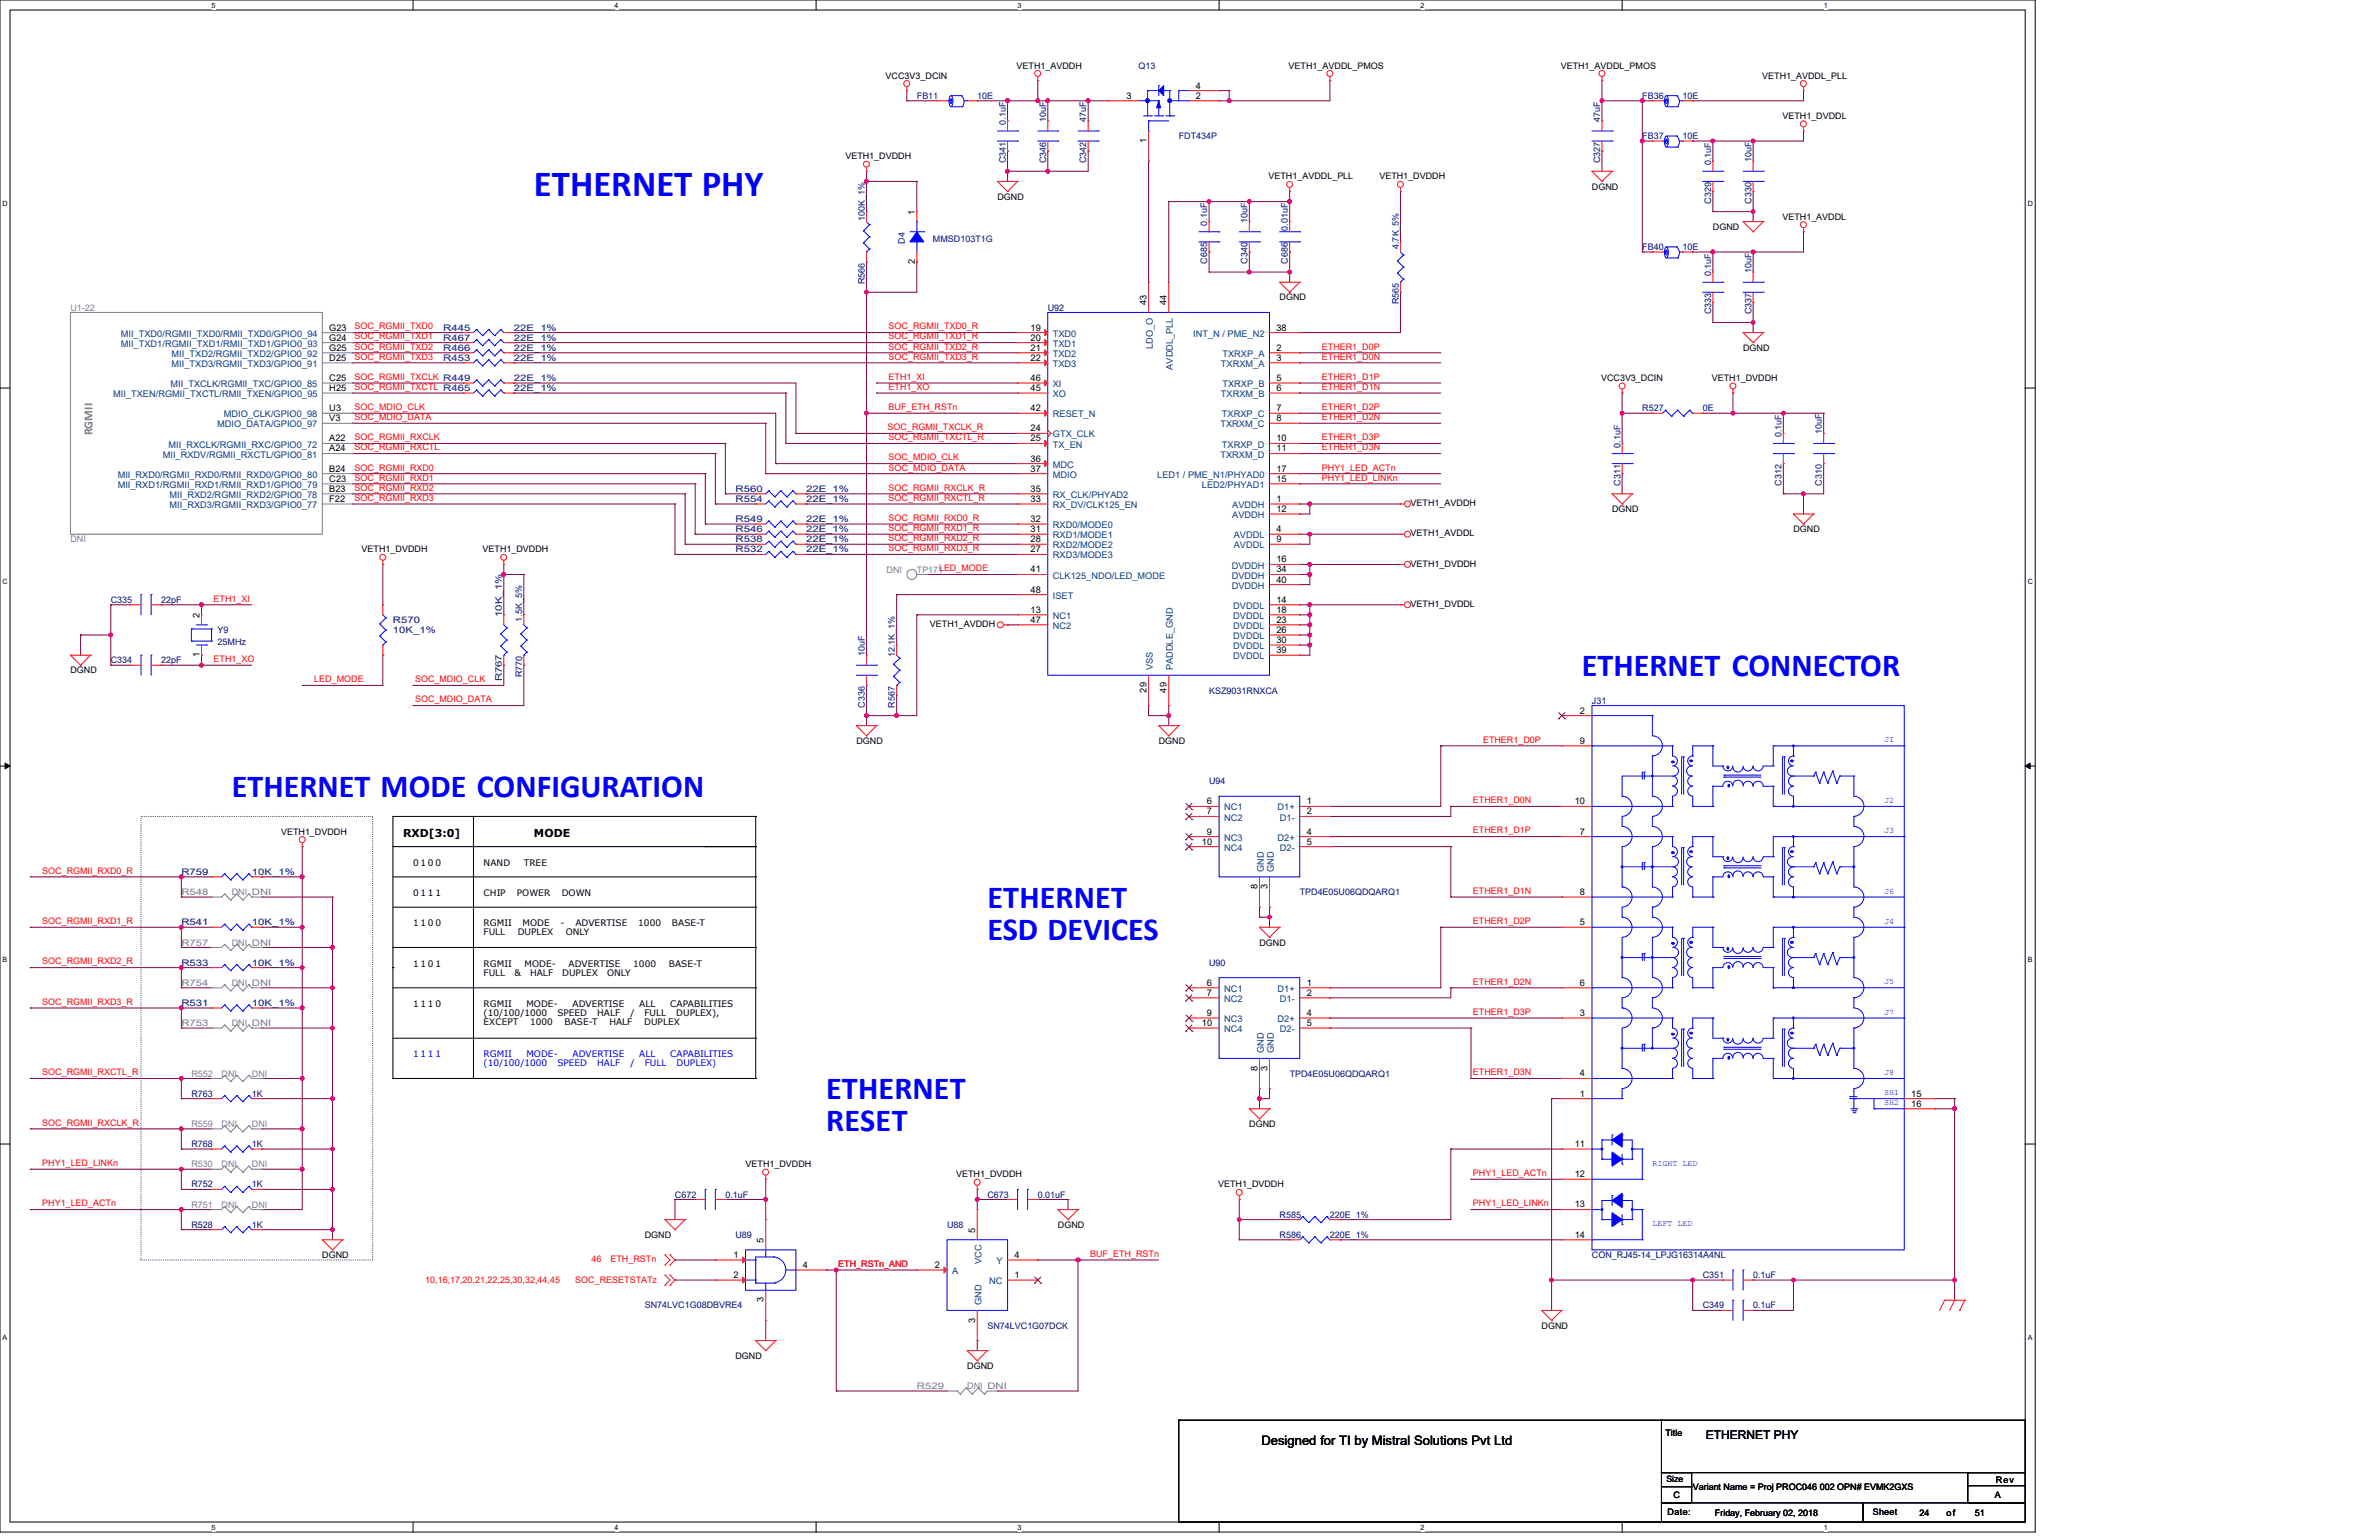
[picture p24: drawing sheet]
<svg xmlns="http://www.w3.org/2000/svg" width="432mm" height="279mm" viewBox="0 0 432 279" stroke-linecap="round" stroke-linejoin="round" font-family="sans-serif">
<defs><g id="words">
<text font-size="6.7" fill="#00f" x="96.9" y="35.6">ETHERNET PHY</text>
<g font-size="5.8" fill="#00f">
<text x="287.1" y="122.6">ETHERNET CONNECTOR</text>
<text x="42.1" y="144.5">ETHERNET MODE CONFIGURATION</text>
<text x="179.2" y="164.7">ETHERNET</text>
<text x="179.2" y="170.5">ESD DEVICES</text>
<text x="149.9" y="199.4">ETHERNET</text>
<text x="149.9" y="205.3">RESET</text>
</g>
<text font-size="2.4" x="229" y="262.2">Designed for TI by Mistral Solutions Pvt Ltd</text>
<text font-size="2.2" fill="#808080" x="16.8" y="79" transform="rotate(-90 16.8 79)">RGMII</text>
<text font-size="2.2" x="309.6" y="261.1">ETHERNET PHY</text>
<g font-size="2">
<text x="73.2" y="151.9">RXD[3:0]</text>
<text x="96.9" y="151.9">MODE</text>
</g>
<g font-size="1.7">
<text x="204.4" y="17.9">3</text>
<text x="217.1" y="17.9">2</text>
<text x="217.1" y="16.1">4</text>
<text x="208.1" y="26" transform="rotate(-90 208.1 26)">1</text>
<text x="166" y="38.9" transform="rotate(-90 166 38.9)">1</text>
<text x="166" y="47.9" transform="rotate(-90 166 47.9)">2</text>
<text x="59.8" y="60">G23</text>
<text x="187" y="60">19</text>
<text x="208.1" y="55.4" transform="rotate(-90 208.1 55.4)">43</text>
<text x="211.8" y="55.4" transform="rotate(-90 211.8 55.4)">44</text>
<text x="231.7" y="60">38</text>
<text x="59.8" y="61.8">G24</text>
<text x="59.8" y="63.6">G25</text>
<text x="59.8" y="65.4">D25</text>
<text x="187" y="61.8">20</text>
<text x="187" y="63.6">21</text>
<text x="187" y="65.4">22</text>
<text x="231.7" y="63.6">2</text>
<text x="231.7" y="65.4">3</text>
<text x="59.8" y="70.9">H25</text>
<text x="59.8" y="69.1">C25</text>
<text x="187" y="70.9">45</text>
<text x="187" y="69.1">46</text>
<text x="231.7" y="69.1">5</text>
<text x="231.7" y="70.9">6</text>
<text x="59.8" y="74.6">U3</text>
<text x="59.8" y="76.4">V3</text>
<text x="187" y="74.6">42</text>
<text x="231.7" y="74.6">7</text>
<text x="231.7" y="76.4">8</text>
<text x="59.8" y="81.9">A24</text>
<text x="59.8" y="80.1">A22</text>
<text x="187" y="78.3">24</text>
<text x="187" y="80.1">25</text>
<text x="187" y="83.7">36</text>
<text x="231.7" y="80.1">10</text>
<text x="231.7" y="81.9">11</text>
<text x="59.8" y="85.6">B24</text>
<text x="59.8" y="87.4">C23</text>
<text x="59.8" y="89.2">B23</text>
<text x="187" y="89.2">35</text>
<text x="187" y="85.6">37</text>
<text x="231.7" y="87.4">15</text>
<text x="231.7" y="85.6">17</text>
<text x="59.8" y="91.1">F22</text>
<text x="187" y="94.7">32</text>
<text x="187" y="91.1">33</text>
<text x="231.7" y="91.1">1</text>
<text x="231.7" y="92.9">12</text>
<text x="187" y="100.2">27</text>
<text x="187" y="96.5">31</text>
<text x="187" y="98.4">28</text>
<text x="231.7" y="96.5">4</text>
<text x="231.7" y="98.4">9</text>
<text x="187" y="103.8">41</text>
<text x="187" y="107.5">48</text>
<text x="231.7" y="102">16</text>
<text x="231.7" y="103.8">34</text>
<text x="231.7" y="105.7">40</text>
<text x="36.2" y="112.1" transform="rotate(-90 36.2 112.1)">2</text>
<text x="187" y="111.2">13</text>
<text x="187" y="113">47</text>
<text x="231.7" y="109.3">14</text>
<text x="231.7" y="111.2">18</text>
<text x="231.7" y="113">23</text>
<text x="36.2" y="119.2" transform="rotate(-90 36.2 119.2)">1</text>
<text x="231.7" y="114.8">26</text>
<text x="231.7" y="116.6">30</text>
<text x="231.7" y="118.5">39</text>
<text x="208.1" y="125.6" transform="rotate(-90 208.1 125.6)">29</text>
<text x="211.8" y="125.6" transform="rotate(-90 211.8 125.6)">49</text>
<text x="286.7" y="129.5">2</text>
<text x="286.7" y="134.9">9</text>
<text x="219.1" y="145.9">6</text>
<text x="219.1" y="147.7">7</text>
<text x="237.2" y="145.9">1</text>
<text x="237.2" y="147.7">2</text>
<text x="285.8" y="145.9">10</text>
<text x="218.1" y="153.2">10</text>
<text x="219.1" y="151.4">9</text>
<text x="237.2" y="151.4">4</text>
<text x="237.2" y="153.2">5</text>
<text x="286.7" y="151.4">7</text>
<text x="228.2" y="161.3" transform="rotate(-90 228.2 161.3)">8</text>
<text x="230" y="161.3" transform="rotate(-90 230 161.3)">3</text>
<text x="286.7" y="167.9">5</text>
<text x="286.7" y="162.4">8</text>
<text x="219.1" y="178.8">6</text>
<text x="237.2" y="178.8">1</text>
<text x="286.7" y="178.8">6</text>
<text x="219.1" y="184.3">9</text>
<text x="219.1" y="180.7">7</text>
<text x="237.2" y="180.7">2</text>
<text x="237.2" y="184.3">4</text>
<text x="286.7" y="184.3">3</text>
<text x="218.1" y="186.1">10</text>
<text x="237.2" y="186.1">5</text>
<text x="228.2" y="194.2" transform="rotate(-90 228.2 194.2)">8</text>
<text x="230" y="194.2" transform="rotate(-90 230 194.2)">3</text>
<text x="286.7" y="195.3">4</text>
<text x="286.7" y="198.9">1</text>
<text x="346.9" y="198.9">15</text>
<text x="346.9" y="200.8">16</text>
<text x="285.8" y="208.1">11</text>
<text x="285.8" y="213.6">12</text>
<text x="285.8" y="219.1">13</text>
<text x="138.6" y="225.5" transform="rotate(-90 138.6 225.5)">5</text>
<text x="177" y="223.7" transform="rotate(-90 177 223.7)">5</text>
<text x="285.8" y="224.6">14</text>
<text x="133.1" y="228.2">1</text>
<text x="133.1" y="231.9">2</text>
<text x="145.7" y="230">4</text>
<text x="169.7" y="230">2</text>
<text x="184.2" y="231.9">1</text>
<text x="184.2" y="228.2">4</text>
<text x="138.6" y="236.3" transform="rotate(-90 138.6 236.3)">3</text>
<text x="177" y="239.9" transform="rotate(-90 177 239.9)">3</text>
</g>
<g font-size="1.7" fill="#004080">
<text x="21.9" y="61.1">MII_TXD0/RGMII_TXD0/RMII_TXD0/GPIO0_94</text>
<text x="21.9" y="62.9">MII_TXD1/RGMII_TXD1/RMII_TXD1/GPIO0_93</text>
<text x="31.1" y="64.7">MII_TXD2/RGMII_TXD2/GPIO0_92</text>
<text x="191.1" y="61.1">TXD0</text>
<text x="191.1" y="62.9">TXD1</text>
<text x="191.1" y="64.7">TXD2</text>
<text x="209.2" y="63.3" transform="rotate(-90 209.2 63.3)">LDO_O</text>
<text x="216.6" y="61.1">INT_N / PME_N2</text>
<text x="221.9" y="64.7">TXRXP_A</text>
<text x="30.9" y="70.2">MII_TXCLK/RGMII_TXC/GPIO0_85</text>
<text x="31.1" y="66.6">MII_TXD3/RGMII_TXD3/GPIO0_91</text>
<text x="191.1" y="66.6">TXD3</text>
<text x="191.1" y="70.2">XI</text>
<text x="212.9" y="67.1" transform="rotate(-90 212.9 67.1)">AVDDL_PLL</text>
<text x="221.6" y="66.6">TXRXM_A</text>
<text x="221.9" y="70.2">TXRXP_B</text>
<text x="20.5" y="72.1">MII_TXEN/RGMII_TXCTL/RMII_TXEN/GPIO0_95</text>
<text x="39.4" y="77.5">MDIO_DATA/GPIO0_97</text>
<text x="40.6" y="75.7">MDIO_CLK/GPIO0_98</text>
<text x="191.1" y="75.7">RESET_N</text>
<text x="191.1" y="72.1">XO</text>
<text x="221.5" y="77.5">TXRXM_C</text>
<text x="221.6" y="72.1">TXRXM_B</text>
<text x="221.8" y="75.7">TXRXP_C</text>
<text x="29.5" y="83">MII_RXDV/RGMII_RXCTL/GPIO0_81</text>
<text x="30.6" y="81.2">MII_RXCLK/RGMII_RXC/GPIO0_72</text>
<text x="191.1" y="79.4">GTX_CLK</text>
<text x="191.1" y="81.2">TX_EN</text>
<text x="221.5" y="83">TXRXM_D</text>
<text x="221.8" y="81.2">TXRXP_D</text>
<text x="21.4" y="86.7">MII_RXD0/RGMII_RXD0/RMII_RXD0/GPIO0_80</text>
<text x="21.4" y="88.5">MII_RXD1/RGMII_RXD1/RMII_RXD1/GPIO0_79</text>
<text x="191.1" y="84.9">MDC</text>
<text x="191.1" y="86.7">MDIO</text>
<text x="210" y="86.7">LED1 / PME_N1/PHYAD0</text>
<text x="218.1" y="88.5">LED2/PHYAD1</text>
<text x="30.8" y="90.3">MII_RXD2/RGMII_RXD2/GPIO0_78</text>
<text x="30.8" y="92.2">MII_RXD3/RGMII_RXD3/GPIO0_77</text>
<text x="191.1" y="95.8">RXD0/MODE0</text>
<text x="191.1" y="92.2">RX_DV/CLK125_EN</text>
<text x="191.1" y="90.3">RX_CLK/PHYAD2</text>
<text x="223.6" y="92.2">AVDDH</text>
<text x="223.6" y="94">AVDDH</text>
<text x="191.1" y="101.3">RXD3/MODE3</text>
<text x="191.1" y="97.7">RXD1/MODE1</text>
<text x="191.1" y="99.5">RXD2/MODE2</text>
<text x="223.9" y="97.7">AVDDL</text>
<text x="223.9" y="99.5">AVDDL</text>
<text x="191.1" y="105">CLK125_NDO/LED_MODE</text>
<text x="223.6" y="103.1">DVDDH</text>
<text x="223.6" y="105">DVDDH</text>
<text x="223.6" y="106.8">DVDDH</text>
<text x="191.1" y="112.3">NC1</text>
<text x="191.1" y="108.6">ISET</text>
<text x="223.8" y="110.5">DVDDL</text>
<text x="223.8" y="112.3">DVDDL</text>
<text x="191.1" y="114.1">NC2</text>
<text x="223.8" y="114.1">DVDDL</text>
<text x="223.8" y="116">DVDDL</text>
<text x="223.8" y="117.8">DVDDL</text>
<text x="223.8" y="119.6">DVDDL</text>
<text x="209.2" y="121.6" transform="rotate(-90 209.2 121.6)">VSS</text>
<text x="212.9" y="121.6" transform="rotate(-90 212.9 121.6)">PADDLE_GND</text>
<text x="222.2" y="147">NC1</text>
<text x="222.2" y="148.9">NC2</text>
<text x="231.9" y="147">D1+</text>
<text x="232.3" y="148.9">D1-</text>
<text x="222.2" y="152.5">NC3</text>
<text x="222.2" y="154.3">NC4</text>
<text x="231.9" y="152.5">D2+</text>
<text x="232.3" y="154.3">D2-</text>
<text x="229.4" y="158.2" transform="rotate(-90 229.4 158.2)">GND</text>
<text x="231.2" y="158.2" transform="rotate(-90 231.2 158.2)">GND</text>
<text x="222.2" y="180">NC1</text>
<text x="231.9" y="180">D1+</text>
<text x="222.2" y="185.4">NC3</text>
<text x="222.2" y="181.8">NC2</text>
<text x="231.9" y="185.4">D2+</text>
<text x="232.3" y="181.8">D1-</text>
<text x="222.2" y="187.3">NC4</text>
<text x="229.4" y="191.1" transform="rotate(-90 229.4 191.1)">GND</text>
<text x="231.2" y="191.1" transform="rotate(-90 231.2 191.1)">GND</text>
<text x="232.3" y="187.3">D2-</text>
<text x="172.8" y="231.2">A</text>
<text x="178.1" y="229.4" transform="rotate(-90 178.1 229.4)">VCC</text>
<text x="179.6" y="233">NC</text>
<text x="180.8" y="229.3">Y</text>
<text x="178.1" y="236.8" transform="rotate(-90 178.1 236.8)">GND</text>
</g>
<g font-size="1.6">
<text x="160.7" y="14.3">VCC3V3_DCIN</text>
<text x="184.5" y="12.4">VETH1_AVDDH</text>
<text x="233.9" y="12.4">VETH1_AVDDL_PMOS</text>
<text x="283.3" y="12.4">VETH1_AVDDL_PMOS</text>
<text x="319.8" y="14.3">VETH1_AVDDL_PLL</text>
<text x="323.5" y="21.6">VETH1_DVDDL</text>
<text x="153.4" y="28.9">VETH1_DVDDH</text>
<text x="230.2" y="32.6">VETH1_AVDDL_PLL</text>
<text x="250.4" y="32.6">VETH1_DVDDH</text>
<text x="288.9" y="34.4">DGND</text>
<text x="181" y="36.2">DGND</text>
<text x="310.9" y="41.7">DGND</text>
<text x="323.5" y="39.9">VETH1_AVDDL</text>
<text x="232.2" y="54.5">DGND</text>
<text x="316.4" y="63.6">DGND</text>
<text x="290.6" y="69.1">VCC3V3_DCIN</text>
<text x="310.7" y="69.1">VETH1_DVDDH</text>
<text x="256" y="91.8">VETH1_AVDDH</text>
<text x="292.6" y="92.9">DGND</text>
<text x="65.6" y="100.2">VETH1_DVDDH</text>
<text x="87.6" y="100.2">VETH1_DVDDH</text>
<text x="256" y="97.3">VETH1_AVDDL</text>
<text x="325.5" y="96.6">DGND</text>
<text x="256" y="102.8">VETH1_DVDDH</text>
<text x="168.8" y="113.8">VETH1_AVDDH</text>
<text x="256" y="110.1">VETH1_DVDDL</text>
<text x="12.8" y="122.2">DGND</text>
<text x="155.4" y="135">DGND</text>
<text x="210.3" y="135">DGND</text>
<text x="51" y="151.4">VETH1_DVDDH</text>
<text x="75" y="157.1">0 1 0 0</text>
<text x="87.8" y="157.1">NAND</text>
<text x="95.1" y="157.1">TREE</text>
<text x="75" y="162.6">0 1 1 1</text>
<text x="87.8" y="162.6">CHIP</text>
<text x="93.8" y="162.6">POWER</text>
<text x="102" y="162.6">DOWN</text>
<text x="75" y="168">1 1 0 0</text>
<text x="87.8" y="168">RGMII</text>
<text x="87.8" y="169.7">FULL</text>
<text x="94" y="169.7">DUPLEX</text>
<text x="94.8" y="168">MODE</text>
<text x="101.7" y="168">-</text>
<text x="102.7" y="169.7">ONLY</text>
<text x="104.4" y="168">ADVERTISE</text>
<text x="115.8" y="168">1000</text>
<text x="122" y="168">BASE-T</text>
<text x="228.6" y="171.6">DGND</text>
<text x="75" y="175.4">1 1 0 1</text>
<text x="87.8" y="175.4">RGMII</text>
<text x="87.8" y="177">FULL</text>
<text x="93.4" y="177">&amp;</text>
<text x="95.2" y="175.4">MODE-</text>
<text x="96.2" y="177">HALF</text>
<text x="102.1" y="177">DUPLEX</text>
<text x="103.2" y="175.4">ADVERTISE</text>
<text x="110.2" y="177">ONLY</text>
<text x="114.9" y="175.4">1000</text>
<text x="121.4" y="175.4">BASE-T</text>
<text x="75" y="182.7">1 1 1 0</text>
<text x="87.8" y="182.7">RGMII</text>
<text x="87.8" y="184.3">(10/100/1000</text>
<text x="87.8" y="185.9">EXCEPT</text>
<text x="95.5" y="182.7">MODE-</text>
<text x="96.2" y="185.9">1000</text>
<text x="101.2" y="184.3">SPEED</text>
<text x="102.5" y="185.9">BASE-T</text>
<text x="103.9" y="182.7">ADVERTISE</text>
<text x="108.4" y="184.3">HALF</text>
<text x="110.6" y="185.9">HALF</text>
<text x="114.4" y="184.3">/</text>
<text x="116" y="182.7">ALL</text>
<text x="116.9" y="185.9">DUPLEX</text>
<text x="117" y="184.3">FULL</text>
<text x="121.7" y="182.7">CAPABILITIES</text>
<text x="122.8" y="184.3">DUPLEX),</text>
<text x="226.8" y="204.5">DGND</text>
<text x="135.3" y="211.8">VETH1_DVDDH</text>
<text x="173.5" y="213.6">VETH1_DVDDH</text>
<text x="221.1" y="215.4">VETH1_DVDDH</text>
<text x="117" y="224.6">DGND</text>
<text x="192" y="222.8">DGND</text>
<text x="58.5" y="228.2">DGND</text>
<text x="279.8" y="241">DGND</text>
<text x="133.5" y="246.5">DGND</text>
<text x="175.6" y="248.4">DGND</text>
<text x="302.3" y="260.6">Title</text>
<text x="302.5" y="269">Size</text>
<text x="362.3" y="269">Rev</text>
<text x="302.7" y="274.9">Date:</text>
<text x="303.8" y="271.8">C</text>
<text x="307.2" y="270.3">Variant Name = Proj PROC046 002 OPN# EVMK2GXS</text>
<text x="311.3" y="275.1">Friday, February 02, 2018</text>
<text x="340" y="274.9">Sheet</text>
<text x="348.4" y="275.1">24</text>
<text x="353.3" y="275.1">of</text>
<text x="358.4" y="275.1">51</text>
<text x="362.1" y="271.8">A</text>
</g>
<g font-size="1.6" fill="#000080">
<text x="166.4" y="17.9">FB11</text>
<text x="177.4" y="17.9">10E</text>
<text x="206.7" y="12.4">Q13</text>
<text x="298.1" y="17.9">FB36</text>
<text x="305.4" y="17.9">10E</text>
<text x="182.5" y="22.7" transform="rotate(-90 182.5 22.7)">0.1uF</text>
<text x="189.9" y="22.1" transform="rotate(-90 189.9 22.1)">10uF</text>
<text x="197.2" y="22.1" transform="rotate(-90 197.2 22.1)">47uF</text>
<text x="290.4" y="22.1" transform="rotate(-90 290.4 22.1)">47uF</text>
<text x="182.5" y="29.6" transform="rotate(-90 182.5 29.6)">C341</text>
<text x="189.9" y="29.6" transform="rotate(-90 189.9 29.6)">C346</text>
<text x="197.2" y="29.6" transform="rotate(-90 197.2 29.6)">C342</text>
<text x="214" y="25.3">FDT434P</text>
<text x="290.4" y="29.6" transform="rotate(-90 290.4 29.6)">C327</text>
<text x="298.1" y="25.3">FB37</text>
<text x="305.4" y="25.3">10E</text>
<text x="310.6" y="30" transform="rotate(-90 310.6 30)">0.1uF</text>
<text x="317.9" y="29.4" transform="rotate(-90 317.9 29.4)">10uF</text>
<text x="157" y="40" transform="rotate(-90 157 40)">100K_1%</text>
<text x="219.1" y="41" transform="rotate(-90 219.1 41)">0.1uF</text>
<text x="226.4" y="40.4" transform="rotate(-90 226.4 40.4)">10uF</text>
<text x="233.7" y="41.9" transform="rotate(-90 233.7 41.9)">0.01uF</text>
<text x="310.6" y="36.9" transform="rotate(-90 310.6 36.9)">C329</text>
<text x="317.9" y="36.9" transform="rotate(-90 317.9 36.9)">C330</text>
<text x="164.3" y="44.2" transform="rotate(-90 164.3 44.2)">D4</text>
<text x="169.3" y="43.9">MMSD103T1G</text>
<text x="219.1" y="47.9" transform="rotate(-90 219.1 47.9)">C685</text>
<text x="226.4" y="47.9" transform="rotate(-90 226.4 47.9)">C340</text>
<text x="233.7" y="47.9" transform="rotate(-90 233.7 47.9)">C686</text>
<text x="253.9" y="45.2" transform="rotate(-90 253.9 45.2)">4.7K_5%</text>
<text x="298.1" y="45.4">FB40</text>
<text x="305.4" y="45.4">10E</text>
<text x="157" y="51.6" transform="rotate(-90 157 51.6)">R566</text>
<text x="310.6" y="50.1" transform="rotate(-90 310.6 50.1)">0.1uF</text>
<text x="317.9" y="49.6" transform="rotate(-90 317.9 49.6)">10uF</text>
<text x="80.5" y="60">R445</text>
<text x="93.3" y="60">22E_1%</text>
<text x="190.2" y="56.3">U92</text>
<text x="253.9" y="55.2" transform="rotate(-90 253.9 55.2)">R565</text>
<text x="310.6" y="57" transform="rotate(-90 310.6 57)">C333</text>
<text x="317.9" y="57" transform="rotate(-90 317.9 57)">C337</text>
<text x="80.5" y="63.6">R466</text>
<text x="80.5" y="65.5">R453</text>
<text x="80.5" y="61.8">R467</text>
<text x="93.3" y="63.6">22E_1%</text>
<text x="93.3" y="65.5">22E_1%</text>
<text x="93.3" y="61.8">22E_1%</text>
<text x="93.3" y="71">22E_1%</text>
<text x="93.3" y="69.1">22E_1%</text>
<text x="298.1" y="74.6">R527</text>
<text x="309.1" y="74.6">0E</text>
<text x="294.1" y="81.2" transform="rotate(-90 294.1 81.2)">0.1uF</text>
<text x="323.4" y="79.4" transform="rotate(-90 323.4 79.4)">0.1uF</text>
<text x="330.7" y="78.8" transform="rotate(-90 330.7 78.8)">10uF</text>
<text x="133.5" y="89.3">R560</text>
<text x="146.3" y="89.3">22E_1%</text>
<text x="294.1" y="88.1" transform="rotate(-90 294.1 88.1)">C311</text>
<text x="323.4" y="88.1" transform="rotate(-90 323.4 88.1)">C312</text>
<text x="330.7" y="88.1" transform="rotate(-90 330.7 88.1)">C310</text>
<text x="133.5" y="94.7">R549</text>
<text x="133.5" y="91.1">R554</text>
<text x="146.3" y="94.7">22E_1%</text>
<text x="146.3" y="91.1">22E_1%</text>
<text x="133.5" y="96.6">R546</text>
<text x="133.5" y="98.4">R538</text>
<text x="133.5" y="100.2">R532</text>
<text x="146.3" y="96.6">22E_1%</text>
<text x="146.3" y="98.4">22E_1%</text>
<text x="146.3" y="100.2">22E_1%</text>
<text x="20.1" y="109.4">C335</text>
<text x="29.3" y="109.4">22pF</text>
<text x="71.3" y="113">R570</text>
<text x="91.1" y="111.9" transform="rotate(-90 91.1 111.9)">10K_1%</text>
<text x="94.8" y="112.8" transform="rotate(-90 94.8 112.8)">1.5K_5%</text>
<text x="39.5" y="114.9">Y9</text>
<text x="39.5" y="117.1">25MHz</text>
<text x="71.3" y="114.9">10K_1%</text>
<text x="157" y="119" transform="rotate(-90 157 119)">10uF</text>
<text x="162.4" y="119.2" transform="rotate(-90 162.4 119.2)">12.1K_1%</text>
<text x="20.1" y="120.4">C334</text>
<text x="29.3" y="120.4">22pF</text>
<text x="91.1" y="123.6" transform="rotate(-90 91.1 123.6)">R767</text>
<text x="94.8" y="122.9" transform="rotate(-90 94.8 122.9)">R770</text>
<text x="219.5" y="125.8">KSZ9031RNXCA</text>
<text x="157" y="128.4" transform="rotate(-90 157 128.4)">C336</text>
<text x="162.4" y="128.4" transform="rotate(-90 162.4 128.4)">R567</text>
<text x="288.9" y="127.7">J31</text>
<text x="219.5" y="142.3">U94</text>
<text x="32.9" y="158.7">R759</text>
<text x="45.7" y="158.7">10K_1%</text>
<text x="32.9" y="167.9">R541</text>
<text x="45.7" y="167.9">10K_1%</text>
<text x="235.9" y="162.4">TPD4E05U06QDQARQ1</text>
<text x="32.9" y="175.2">R533</text>
<text x="45.7" y="175.2">10K_1%</text>
<text x="219.5" y="175.2">U90</text>
<text x="32.9" y="182.5">R531</text>
<text x="45.7" y="182.5">10K_1%</text>
<text x="234.1" y="195.3">TPD4E05U06QDQARQ1</text>
<text x="34.7" y="199">R763</text>
<text x="45.7" y="199">1K</text>
<text x="34.7" y="208.1">R768</text>
<text x="45.7" y="208.1">1K</text>
<text x="34.7" y="215.4">R752</text>
<text x="45.7" y="215.4">1K</text>
<text x="122.5" y="217.3">C672</text>
<text x="131.7" y="217.3">0.1uF</text>
<text x="179.2" y="217.3">C673</text>
<text x="188.4" y="217.3">0.01uF</text>
<text x="232.2" y="220.9">R585</text>
<text x="241.4" y="220.9">220E_1%</text>
<text x="34.7" y="222.8">R528</text>
<text x="45.7" y="222.8">1K</text>
<text x="133.5" y="224.6">U89</text>
<text x="171.9" y="222.8">U88</text>
<text x="232.2" y="224.6">R586</text>
<text x="241.4" y="224.6">220E_1%</text>
<text x="288.9" y="228.2">CON_RJ45-14_LPJG16314A4NL</text>
<text x="309.1" y="231.9">C351</text>
<text x="318.2" y="231.9">0.1uF</text>
<text x="117" y="237.4">SN74LVC1G08DBVRE4</text>
<text x="309.1" y="237.4">C349</text>
<text x="318.2" y="237.4">0.1uF</text>
<text x="179.2" y="241">SN74LVC1G07DCK</text>
</g>
<g font-size="1.6" fill="#808080">
<text x="12.8" y="56.3">U1-22</text>
<text x="12.8" y="98.4">DNI</text>
<text x="160.9" y="103.9">DNI</text>
<text x="166.4" y="103.9">TP171</text>
<text x="32.9" y="162.4">R548</text>
<text x="42.1" y="162.4">DNI DNI</text>
<text x="32.9" y="171.6">R757</text>
<text x="42.1" y="171.6">DNI DNI</text>
<text x="32.9" y="178.9">R754</text>
<text x="42.1" y="178.9">DNI DNI</text>
<text x="32.9" y="186.2">R753</text>
<text x="42.1" y="186.2">DNI DNI</text>
<text x="34.7" y="195.3">R552</text>
<text x="40.2" y="195.3">DNI</text>
<text x="45.7" y="195.3">DNI</text>
<text x="34.7" y="204.5">R559</text>
<text x="40.2" y="204.5">DNI</text>
<text x="45.7" y="204.5">DNI</text>
<text x="34.7" y="211.8">R530</text>
<text x="40.2" y="211.8">DNI</text>
<text x="45.7" y="211.8">DNI</text>
<text x="34.7" y="219.1">R751</text>
<text x="40.2" y="219.1">DNI</text>
<text x="45.7" y="219.1">DNI</text>
<text x="166.4" y="252">R529</text>
<text x="175.6" y="252">DNI DNI</text>
</g>
<g font-size="1.6" fill="#f00">
<text x="64.4" y="59.8">SOC_RGMII_TXD0</text>
<text x="161.3" y="59.8">SOC_RGMII_TXD0_R</text>
<text x="64.4" y="61.6">SOC_RGMII_TXD1</text>
<text x="64.4" y="63.4">SOC_RGMII_TXD2</text>
<text x="64.4" y="65.3">SOC_RGMII_TXD3</text>
<text x="161.3" y="61.6">SOC_RGMII_TXD1_R</text>
<text x="161.3" y="63.4">SOC_RGMII_TXD2_R</text>
<text x="161.3" y="65.3">SOC_RGMII_TXD3_R</text>
<text x="239.9" y="63.4">ETHER1_D0P</text>
<text x="239.9" y="65.3">ETHER1_D0N</text>
<text x="64.4" y="68.9">SOC_RGMII_TXCLK R449</text>
<text x="64.4" y="70.7">SOC_RGMII_TXCTL R465</text>
<text x="161.3" y="68.9">ETH1_XI</text>
<text x="161.3" y="70.7">ETH1_XO</text>
<text x="239.9" y="68.9">ETHER1_D1P</text>
<text x="239.9" y="70.7">ETHER1_D1N</text>
<text x="64.4" y="74.4">SOC_MDIO_CLK</text>
<text x="64.4" y="76.2">SOC_MDIO_DATA</text>
<text x="161.3" y="74.4">BUF_ETH_RSTn</text>
<text x="239.9" y="74.4">ETHER1_D2P</text>
<text x="239.9" y="76.2">ETHER1_D2N</text>
<text x="64.4" y="79.9">SOC_RGMII_RXCLK</text>
<text x="64.4" y="81.7">SOC_RGMII_RXCTL</text>
<text x="161.1" y="78.1">SOC_RGMII_TXCLK_R</text>
<text x="161.3" y="79.9">SOC_RGMII_TXCTL_R</text>
<text x="161.3" y="83.5">SOC_MDIO_CLK</text>
<text x="239.9" y="79.9">ETHER1_D3P</text>
<text x="239.9" y="81.7">ETHER1_D3N</text>
<text x="64.4" y="85.4">SOC_RGMII_RXD0</text>
<text x="64.4" y="87.2">SOC_RGMII_RXD1</text>
<text x="64.4" y="89">SOC_RGMII_RXD2</text>
<text x="161.3" y="89">SOC_RGMII_RXCLK_R</text>
<text x="161.3" y="85.4">SOC_MDIO_DATA</text>
<text x="239.9" y="85.4">PHY1_LED_ACTn</text>
<text x="239.9" y="87.2">PHY1_LED_LINKn</text>
<text x="64.4" y="90.9">SOC_RGMII_RXD3</text>
<text x="161.3" y="94.5">SOC_RGMII_RXD0_R</text>
<text x="161.3" y="90.9">SOC_RGMII_RXCTL_R</text>
<text x="161.3" y="96.4">SOC_RGMII_RXD1_R</text>
<text x="161.3" y="98.2">SOC_RGMII_RXD2_R</text>
<text x="161.3" y="100">SOC_RGMII_RXD3_R</text>
<text x="170.4" y="103.7">LED_MODE</text>
<text x="38.8" y="109.2">ETH1_XI</text>
<text x="38.8" y="120.1">ETH1_XO</text>
<text x="57" y="123.8">LED_MODE</text>
<text x="75.3" y="123.8">SOC_MDIO_CLK</text>
<text x="75.3" y="127.4">SOC_MDIO_DATA</text>
<text x="269.2" y="134.7">ETHER1_D0P</text>
<text x="267.4" y="145.7">ETHER1_D0N</text>
<text x="267.4" y="151.2">ETHER1_D1P</text>
<text x="7.7" y="158.5">SOC_RGMII_RXD0_R</text>
<text x="7.7" y="167.7">SOC_RGMII_RXD1_R</text>
<text x="267.4" y="162.2">ETHER1_D1N</text>
<text x="267.4" y="167.7">ETHER1_D2P</text>
<text x="7.7" y="175">SOC_RGMII_RXD2_R</text>
<text x="267.4" y="178.6">ETHER1_D2N</text>
<text x="7.7" y="182.3">SOC_RGMII_RXD3_R</text>
<text x="267.4" y="184.1">ETHER1_D3P</text>
<text x="7.7" y="195.1">SOC_RGMII_RXCTL_R</text>
<text x="267.4" y="195.1">ETHER1_D3N</text>
<text x="7.7" y="204.2">SOC_RGMII_RXCLK_R</text>
<text x="7.7" y="211.6">PHY1_LED_LINKn</text>
<text x="267.4" y="213.4">PHY1_LED_ACTn</text>
<text x="7.7" y="218.9">PHY1_LED_ACTn</text>
<text x="267.4" y="218.9">PHY1_LED_LINKn</text>
<text x="77.2" y="232.8">10,16,17,20,21,22,25,30,32,44,45</text>
<text x="104.4" y="232.8">SOC_RESETSTATz</text>
<text x="107.3" y="229">46</text>
<text x="110.8" y="229">ETH_RSTn</text>
<text x="152.1" y="229.8">ETH_RSTn_AND</text>
<text x="197.9" y="228">BUF_ETH_RSTn</text>
</g>
<g font-size="1.6" fill="#00f">
<text x="75" y="191.8">1 1 1 1</text>
<text x="87.8" y="191.8">RGMII</text>
<text x="95.5" y="191.8">MODE-</text>
<text x="103.9" y="191.8">ADVERTISE</text>
<text x="116" y="191.8">ALL</text>
<text x="121.7" y="191.8">CAPABILITIES</text>
<text x="87.8" y="193.4">(10/100/1000</text>
<text x="101.2" y="193.4">SPEED</text>
<text x="108.4" y="193.4">HALF</text>
<text x="114.4" y="193.4">/</text>
<text x="117" y="193.4">FULL</text>
<text x="122.8" y="193.4">DUPLEX)</text>
</g>
<g font-size="1.5" fill="#00f">
<text x="342" y="134.7">JI</text>
<text x="342" y="145.7">J2</text>
<text x="342" y="151.2">J3</text>
<text x="342" y="162.1">J6</text>
<text x="342" y="167.6">J4</text>
<text x="342" y="178.6">J5</text>
<text x="342" y="184.1">J7</text>
<text x="342" y="195.1">J8</text>
<text x="342" y="198.7">SH1</text>
<text x="342" y="200.5">SH2</text>
<text x="299.9" y="211.5">RIGHT LED</text>
<text x="299.9" y="222.5">LEFT LED</text>
</g>
<g font-size="1.3">
<text x="38.4" y="1.4">5</text>
<text x="111.5" y="1.4">4</text>
<text x="184.7" y="1.4">3</text>
<text x="257.9" y="1.4">2</text>
<text x="331" y="1.4">1</text>
<text x=".5" y="37.3">D</text>
<text x="368" y="37.3">D</text>
<text x=".5" y="105.9">C</text>
<text x="368" y="105.9">C</text>
<text x=".5" y="174.5">B</text>
<text x="368" y="174.5">B</text>
<text x=".5" y="243">A</text>
<text x="368" y="243">A</text>
<text x="38.4" y="277.5">5</text>
<text x="111.5" y="277.5">4</text>
<text x="184.7" y="277.5">3</text>
<text x="257.9" y="277.5">2</text>
<text x="331" y="277.5">1</text>
</g>
</g></defs>
<path d="M0 0h369.4v278h-369.4zM1.8 1.8h365.8v274.3h-365.8z" fill="none" stroke="#000" stroke-width=".18"/>
<g fill="#fff">
<path d="M38.4 .2h.7v1.5h-.7z"/>
<path d="M38.4 276.3h.7v1.5h-.7z"/>
</g>
<path d="M75 0v1.8M75 276.1v1.9" fill="none" stroke="#000" stroke-width=".18"/>
<g fill="#fff">
<path d="M111.5 .2h.8v1.5h-.8z"/>
<path d="M111.5 276.3h.8v1.5h-.8z"/>
</g>
<path d="M148.1 0v1.8M148.1 276.1v1.9" fill="none" stroke="#000" stroke-width=".18"/>
<g fill="#fff">
<path d="M184.7 .2h.7v1.5h-.7z"/>
<path d="M184.7 276.3h.7v1.5h-.7z"/>
</g>
<path d="M221.3 0v1.8M221.3 276.1v1.9" fill="none" stroke="#000" stroke-width=".18"/>
<g fill="#fff">
<path d="M257.9 .2h.7v1.5h-.7z"/>
<path d="M257.9 276.3h.7v1.5h-.7z"/>
</g>
<path d="M294.4 0v1.8M294.4 276.1v1.9" fill="none" stroke="#000" stroke-width=".18"/>
<g fill="#fff">
<path d="M331 .2h.7v1.5h-.7z"/>
<path d="M331 276.3h.7v1.5h-.7z"/>
<path d="M.5 36.1h.9v1.5h-.9z"/>
<path d="M368 36.1h1v1.5h-1z"/>
<path d="M.5 104.7h.9v1.5h-.9z"/>
<path d="M368 104.7h1v1.5h-1z"/>
</g>
<path d="M0 70.4h1.8M367.6 70.4h1.8" fill="none" stroke="#000" stroke-width=".18"/>
<g fill="#fff">
<path d="M.5 173.3h.8v1.4h-.8z"/>
<path d="M368 173.3h.9v1.4h-.9z"/>
</g>
<path d="M0 139h1.8M.9 138.5l.9 .5-.9 .5zM367.6 139l.9-.5v1zM367.6 139h1.8" fill="none" stroke="#000" stroke-width=".18"/>
<path d="M.9 138.5l.9 .5-.9 .5zM367.6 139l.9-.5v1z" fill="#000"/>
<g fill="#fff">
<path d="M.5 241.9h.8v1.4h-.8z"/>
<path d="M368 241.9h.9v1.4h-.9z"/>
</g>
<g fill="none" stroke="#000" stroke-width=".18">
<path d="M71.3 159.1h65.9M71.3 153.6h65.9M85.9 148.1v47.6M128 153.6h.1M137.2 148.1h.1M137.2 159.1h.1M137.2 153.6h.1M137.2 148.1h-65.9v47.6M137.2 148.1v47.6M71.3 175.6h.1M71.3 179.2h65.9M71.3 164.6h65.9"/>
<path d="M71.3 171.9h65.9M137.2 179.2h.1M137.2 164.6h.1M137.2 171.9h.1M71.3 195.7h.1M71.3 188.4h65.9M71.3 195.7h65.9M85.9 195.7h.1M137.2 195.7h.1M137.2 188.4h.1M0 207.6h1.8M367.6 207.6h1.8"/>
</g>
<path d="M25.6 148.1h42v80.5h-42z" fill="none" stroke="#000" stroke-width=".18" stroke-dasharray="0 .3"/>
<g fill="none" stroke="#800040" stroke-width=".18">
<path d="M219.5 36.6h.1M219.5 36.6v3.6M234.1 45.7h.1M234.1 45.7v3.7M235.9 93.3h.1M235.9 96.9h.1M235.9 98.7h.1M235.9 96.9h1.8M237.7 91.4h.1M237.7 96.9h.1M237.7 91.4h16.5M237.7 91.4v1.9h-1.8"/>
<path d="M237.7 96.9v1.8h-1.8M157.3 129.8h.1M157.3 129.8h5.5"/>
</g>
<circle cx="237.7" cy="96.9" r=".36" fill="#f0f"/>
<circle cx="237.7" cy="96.9" r=".36" fill="none" stroke="#f0f" stroke-width=".18"/>
<path d="M237.7 96.9h.1M237.7 96.9h16.5M235.9 106.1h.1M235.9 104.2h.1M235.9 104.2h1.8M237.7 102.4h.1M237.7 104.2h.1M237.7 102.4h16.5M237.7 102.4v3.7h-1.8" fill="none" stroke="#800040" stroke-width=".18"/>
<circle cx="237.7" cy="104.2" r=".36" fill="#f0f"/>
<circle cx="237.7" cy="104.2" r=".36" fill="none" stroke="#f0f" stroke-width=".18"/>
<path d="M235.9 109.7h.1M235.9 109.7h1.8M237.7 109.7h.1M237.7 109.7v1.8" fill="none" stroke="#800040" stroke-width=".18"/>
<circle cx="237.7" cy="111.5" r=".36" fill="#f0f"/>
<circle cx="237.7" cy="111.5" r=".36" fill="none" stroke="#f0f" stroke-width=".18"/>
<g fill="none" stroke="#800040" stroke-width=".18">
<path d="M235.9 85.9h.1M235.9 87.8h.1M235.9 85.9h25.6M235.9 87.8h25.6M235.9 118.9h.1M235.9 111.5h.1M235.9 113.4h.1M235.9 115.2h.1M235.9 117h.1M235.9 111.5h1.8M235.9 115.2h1.8M235.9 117h1.8"/>
<path d="M237.7 111.5h.1M237.7 117h.1M237.7 109.7h.1M237.7 117v1.9h-1.8M237.7 111.5v1.9h-1.8M237.7 109.7h16.5"/>
</g>
<circle cx="237.7" cy="109.7" r=".36" fill="#f0f"/>
<circle cx="237.7" cy="109.7" r=".36" fill="none" stroke="#f0f" stroke-width=".18"/>
<path d="M226.8 36.6h.1M226.8 36.6h7.3" fill="none" stroke="#800040" stroke-width=".18"/>
<circle cx="234.1" cy="36.6" r=".36" fill="#f0f"/>
<circle cx="234.1" cy="36.6" r=".36" fill="none" stroke="#f0f" stroke-width=".18"/>
<circle cx="226.7" cy="36.6" r=".36" fill="#f0f"/>
<circle cx="226.7" cy="36.6" r=".36" fill="none" stroke="#f0f" stroke-width=".18"/>
<path d="M182.9 18.3h.1M182.9 18.3h7.3M188.4 18.3h.1M234.1 36.6h.1M234.1 36.6v3.6M162.8 107.9h.1M162.8 107.9v9.1M162.8 107.9h21.9" fill="none" stroke="#800040" stroke-width=".18"/>
<circle cx="188.3" cy="18.3" r=".36" fill="#f0f"/>
<circle cx="188.3" cy="18.3" r=".36" fill="none" stroke="#f0f" stroke-width=".18"/>
<circle cx="182.9" cy="18.3" r=".36" fill="#f0f"/>
<circle cx="182.9" cy="18.3" r=".36" fill="none" stroke="#f0f" stroke-width=".18"/>
<path d="M166.4 111.5h.1M166.4 111.5h18.3M166.4 111.5v18.3h-3.6M162.8 129.8h.1" fill="none" stroke="#800040" stroke-width=".18"/>
<circle cx="162.7" cy="129.8" r=".35" fill="#f0f"/>
<circle cx="162.7" cy="129.8" r=".35" fill="none" stroke="#f0f" stroke-width=".18"/>
<path d="M157.3 129.8h.1M157.3 129.8v1.9" fill="none" stroke="#800040" stroke-width=".18"/>
<circle cx="157.3" cy="129.8" r=".35" fill="#f0f"/>
<circle cx="157.3" cy="129.8" r=".35" fill="none" stroke="#f0f" stroke-width=".18"/>
<g fill="none" stroke="#800040" stroke-width=".18">
<path d="M298.1 18.3h.1M298.1 18.3h1.8M298.1 25.6h.1M298.1 25.6h1.8M307.2 25.6h.1M307.2 25.6h3.7M144.5 78.6h.1M144.5 78.6h40.2M124.4 98.7h.1M124.4 98.7h12.8M126.2 96.9h.1M126.2 96.9h11"/>
<path d="M128 95.1h.1M128 95.1h9.2M129.8 91.4h.1M129.8 91.4h7.4M131.7 89.6h.1M131.7 89.6h5.5M142.6 80.5h.1M142.6 80.5h42.1M146.3 95.1h.1M146.3 96.9h.1M146.3 98.7h.1M146.3 89.6h.1"/>
<path d="M146.3 91.4h.1M146.3 95.1h38.4M146.3 96.9h38.4M146.3 98.7h38.4M146.3 89.6h38.4M146.3 91.4h38.4M122.5 100.6h.1M122.5 100.6h14.7M146.3 100.6h.1M146.3 100.6h38.4M168.2 104.2h.1M168.2 104.2h16.5"/>
<path d="M182.9 113.4h.1M182.9 113.4h1.8M162.8 126.2h.1M162.8 126.2v3.6M208.5 128h.1M208.5 129.8h.1M208.5 128v1.8M208.5 129.8h3.6"/>
</g>
<circle cx="212.1" cy="129.8" r=".35" fill="#f0f"/>
<circle cx="212.1" cy="129.8" r=".35" fill="none" stroke="#f0f" stroke-width=".18"/>
<path d="M212.1 128h.1M212.1 129.8h.1M212.1 128v3.7M351.1 199.3h.1M351.1 199.3h3.7M354.8 199.3h.1M354.8 199.3v32.9M354.8 201.2h.1" fill="none" stroke="#800040" stroke-width=".18"/>
<circle cx="354.8" cy="232.2" r=".36" fill="#f0f"/>
<circle cx="354.8" cy="232.2" r=".36" fill="none" stroke="#f0f" stroke-width=".18"/>
<circle cx="354.8" cy="201.1" r=".36" fill="#f0f"/>
<circle cx="354.8" cy="201.1" r=".36" fill="none" stroke="#f0f" stroke-width=".18"/>
<g fill="none" stroke="#800040" stroke-width=".18">
<path d="M177.4 18.3h.1M177.4 18.3h5.5M221.3 18.3h.1M221.3 18.3h1.8M307.2 45.7h.1M307.2 45.7h3.7M235.9 91.4h.1M235.9 91.4h1.8M307.2 232.2h.1M307.2 237.7h.1M307.2 232.2h5.5M307.2 232.2v5.5"/>
<path d="M307.2 237.7h5.5M318.2 237.7h.1M325.5 232.2h.1M325.5 232.2h29.3M325.5 232.2v5.5h-7.3"/>
</g>
<circle cx="237.7" cy="91.4" r=".36" fill="#f0f"/>
<circle cx="237.7" cy="91.4" r=".36" fill="none" stroke="#f0f" stroke-width=".18"/>
<path d="M237.7 115.2h.1M237.7 115.2v1.8" fill="none" stroke="#800040" stroke-width=".18"/>
<circle cx="237.7" cy="117" r=".36" fill="#f0f"/>
<circle cx="237.7" cy="117" r=".36" fill="none" stroke="#f0f" stroke-width=".18"/>
<path d="M235.9 102.4h.1M235.9 102.4h1.8" fill="none" stroke="#800040" stroke-width=".18"/>
<circle cx="237.7" cy="102.4" r=".36" fill="#f0f"/>
<circle cx="237.7" cy="102.4" r=".36" fill="none" stroke="#f0f" stroke-width=".18"/>
<path d="M281.6 199.3h.1M281.6 199.3v32.9" fill="none" stroke="#800040" stroke-width=".18"/>
<circle cx="281.6" cy="232.2" r=".36" fill="#f0f"/>
<circle cx="281.6" cy="232.2" r=".36" fill="none" stroke="#f0f" stroke-width=".18"/>
<path d="M237.7 113.4h.1M237.7 113.4v1.8" fill="none" stroke="#800040" stroke-width=".18"/>
<circle cx="237.7" cy="115.2" r=".36" fill="#f0f"/>
<circle cx="237.7" cy="115.2" r=".36" fill="none" stroke="#f0f" stroke-width=".18"/>
<circle cx="237.7" cy="113.4" r=".36" fill="#f0f"/>
<circle cx="237.7" cy="113.4" r=".36" fill="none" stroke="#f0f" stroke-width=".18"/>
<path d="M281.6 232.2h.1M281.6 232.2h25.6" fill="none" stroke="#800040" stroke-width=".18"/>
<circle cx="307.2" cy="232.2" r=".36" fill="#f0f"/>
<circle cx="307.2" cy="232.2" r=".36" fill="none" stroke="#f0f" stroke-width=".18"/>
<path d="M318.2 232.2h.1M318.2 232.2h7.3" fill="none" stroke="#800040" stroke-width=".18"/>
<circle cx="325.5" cy="232.2" r=".36" fill="#f0f"/>
<circle cx="325.5" cy="232.2" r=".36" fill="none" stroke="#f0f" stroke-width=".18"/>
<path d="M212.1 36.6h.1M212.1 36.6h7.4M219.5 49.4h.1M219.5 49.4h7.3" fill="none" stroke="#800040" stroke-width=".18"/>
<circle cx="219.4" cy="36.6" r=".36" fill="#f0f"/>
<circle cx="219.4" cy="36.6" r=".36" fill="none" stroke="#f0f" stroke-width=".18"/>
<g fill="none" stroke="#800040" stroke-width=".18">
<path d="M219.5 36.6h.1M219.5 36.6h7.3M254.2 34.7h.1M254.2 34.7v9.2M157.3 53h.1M157.3 53v22M254.2 53h.1M254.2 53v7.3h-18.3M157.3 75h.1M157.3 75h27.4M235.9 60.3h.1M139 85.9h.1"/>
<path d="M139 85.9h45.7M140.8 84.1h.1M140.8 84.1h43.9"/>
</g>
<circle cx="157.3" cy="75" r=".35" fill="#f0f"/>
<circle cx="157.3" cy="75" r=".35" fill="none" stroke="#f0f" stroke-width=".18"/>
<circle cx="157.3" cy="53" r=".35" fill="#f0f"/>
<circle cx="157.3" cy="53" r=".35" fill="none" stroke="#f0f" stroke-width=".18"/>
<path d="M157.3 32.9h.1M157.3 32.9v5.5" fill="none" stroke="#800040" stroke-width=".18"/>
<circle cx="157.3" cy="32.9" r=".35" fill="#f0f"/>
<circle cx="157.3" cy="32.9" r=".35" fill="none" stroke="#f0f" stroke-width=".18"/>
<g fill="none" stroke="#800040" stroke-width=".18">
<path d="M164.6 18.3h.1M164.6 18.3h5.5M157.3 32.9h.1M157.3 31.1h.1M157.3 31.1v1.8M157.3 32.9h9.1M166.4 32.9h.1M166.4 32.9v5.5M157.3 53h.1M157.3 47.5h.1M157.3 47.5v5.5M166.4 47.5h.1"/>
<path d="M166.4 47.5v5.5h-9.1M157.3 75h.1M157.3 75v43.9M91.4 104.2h.1M91.4 104.2v7.3M91.4 104.2h3.7M95.1 104.2h.1M95.1 104.2v7.3M157.3 124.4h.1M157.3 124.4v5.4"/>
</g>
<circle cx="91.4" cy="104.2" r=".36" fill="#f0f"/>
<circle cx="91.4" cy="104.2" r=".36" fill="none" stroke="#f0f" stroke-width=".18"/>
<g fill="none" stroke="#800040" stroke-width=".18">
<path d="M91.4 102.4h.1M91.4 102.4v1.8M75 124.4h.1M75 128h.1M91.4 120.7h.1M91.4 120.7v3.7h-16.4M95.1 120.7h.1M95.1 120.7v7.3h-20.1M5.5 159.1h.1M5.5 159.1h32.9M32.9 159.1h.1M32.9 159.1v3.7"/>
<path d="M32.9 162.8h.1M32.9 162.8h5.5"/>
</g>
<circle cx="32.9" cy="159.1" r=".36" fill="#f0f"/>
<circle cx="32.9" cy="159.1" r=".36" fill="none" stroke="#f0f" stroke-width=".18"/>
<path d="M47.5 159.1h.1M47.5 159.1h7.4" fill="none" stroke="#800040" stroke-width=".18"/>
<circle cx="54.8" cy="159.1" r=".36" fill="#f0f"/>
<circle cx="54.8" cy="159.1" r=".36" fill="none" stroke="#f0f" stroke-width=".18"/>
<path d="M5.5 168.2h.1M5.5 168.2h32.9M32.9 168.2h.1M32.9 171.9h.1M32.9 171.9h5.5M32.9 168.2v3.7M47.5 162.8h.1M47.5 162.8h12.8" fill="none" stroke="#800040" stroke-width=".18"/>
<circle cx="32.9" cy="168.2" r=".36" fill="#f0f"/>
<circle cx="32.9" cy="168.2" r=".36" fill="none" stroke="#f0f" stroke-width=".18"/>
<path d="M5.5 175.6h.1M5.5 175.6h32.9M32.9 175.6h.1M32.9 179.2h.1M32.9 179.2h5.5M32.9 175.6v3.6M47.5 168.2h.1M47.5 171.9h.1M47.5 168.2h7.4M47.5 171.9h12.8" fill="none" stroke="#800040" stroke-width=".18"/>
<circle cx="32.9" cy="175.5" r=".35" fill="#f0f"/>
<circle cx="32.9" cy="175.5" r=".35" fill="none" stroke="#f0f" stroke-width=".18"/>
<path d="M47.5 175.6h.1M47.5 175.6h7.4" fill="none" stroke="#800040" stroke-width=".18"/>
<circle cx="54.8" cy="175.5" r=".36" fill="#f0f"/>
<circle cx="54.8" cy="175.5" r=".36" fill="none" stroke="#f0f" stroke-width=".18"/>
<path d="M318.2 34.7h.1M318.2 34.7v3.7M47.5 179.2h.1M47.5 179.2h12.8" fill="none" stroke="#800040" stroke-width=".18"/>
<circle cx="318.2" cy="38.4" r=".35" fill="#f0f"/>
<circle cx="318.2" cy="38.4" r=".35" fill="none" stroke="#f0f" stroke-width=".18"/>
<path d="M5.5 182.9h.1M5.5 182.9h32.9M32.9 182.9h.1M32.9 186.5h.1M32.9 186.5h5.5M32.9 182.9v3.6" fill="none" stroke="#800040" stroke-width=".18"/>
<circle cx="32.9" cy="182.9" r=".36" fill="#f0f"/>
<circle cx="32.9" cy="182.9" r=".36" fill="none" stroke="#f0f" stroke-width=".18"/>
<path d="M47.5 182.9h.1M47.5 182.9h7.4" fill="none" stroke="#800040" stroke-width=".18"/>
<circle cx="54.8" cy="182.9" r=".36" fill="#f0f"/>
<circle cx="54.8" cy="182.9" r=".36" fill="none" stroke="#f0f" stroke-width=".18"/>
<path d="M47.5 186.5h.1M47.5 186.5h12.8" fill="none" stroke="#800040" stroke-width=".18"/>
<circle cx="60.3" cy="186.5" r=".36" fill="#f0f"/>
<circle cx="60.3" cy="186.5" r=".36" fill="none" stroke="#f0f" stroke-width=".18"/>
<path d="M5.5 204.8h.1M5.5 204.8h32.9M32.9 204.8h.1M32.9 208.5h.1M32.9 208.5h5.5M32.9 204.8v3.7" fill="none" stroke="#800040" stroke-width=".18"/>
<circle cx="32.9" cy="204.8" r=".36" fill="#f0f"/>
<circle cx="32.9" cy="204.8" r=".36" fill="none" stroke="#f0f" stroke-width=".18"/>
<g fill="none" stroke="#800040" stroke-width=".18">
<path d="M310.9 54.9h.1M310.9 45.7h.1M310.9 45.7v3.7M310.9 54.9v3.6M310.9 45.7h7.3M318.2 54.9h.1M318.2 45.7h.1M318.2 45.7v3.7M318.2 54.9v3.6M47.5 204.8h.1M47.5 208.5h.1M47.5 204.8h7.4"/>
<path d="M47.5 208.5h12.8"/>
</g>
<circle cx="310.9" cy="45.7" r=".36" fill="#f0f"/>
<circle cx="310.9" cy="45.7" r=".36" fill="none" stroke="#f0f" stroke-width=".18"/>
<path d="M223.1 18.3h.1M223.1 18.3h18.3" fill="none" stroke="#800040" stroke-width=".18"/>
<circle cx="223.1" cy="18.3" r=".36" fill="#f0f"/>
<circle cx="223.1" cy="18.3" r=".36" fill="none" stroke="#f0f" stroke-width=".18"/>
<path d="M197.5 18.3h.1M197.5 18.3h3.7M221.3 16.4h.1M221.3 16.4h1.8M223.1 16.4h.1M223.1 16.4v1.9M5.5 212.1h.1M5.5 212.1h32.9M32.9 212.1h.1M32.9 215.8h.1M32.9 215.8h5.5M32.9 212.1v3.7" fill="none" stroke="#800040" stroke-width=".18"/>
<circle cx="32.9" cy="212.1" r=".35" fill="#f0f"/>
<circle cx="32.9" cy="212.1" r=".35" fill="none" stroke="#f0f" stroke-width=".18"/>
<path d="M32.9 219.5h.1M32.9 219.5h5.5M47.5 212.1h.1M47.5 215.8h.1M47.5 219.5h.1M47.5 212.1h7.4M47.5 215.8h12.8M47.5 219.5h7.4M32.9 223.1h.1M32.9 223.1h5.5M47.5 223.1h.1M47.5 223.1h12.8" fill="none" stroke="#800040" stroke-width=".18"/>
<circle cx="60.3" cy="223.1" r=".36" fill="#f0f"/>
<circle cx="60.3" cy="223.1" r=".36" fill="none" stroke="#f0f" stroke-width=".18"/>
<path d="M54.9 159.1h.1M54.9 159.1v16.5M54.9 168.2h.1" fill="none" stroke="#800040" stroke-width=".18"/>
<circle cx="54.8" cy="168.2" r=".36" fill="#f0f"/>
<circle cx="54.8" cy="168.2" r=".36" fill="none" stroke="#f0f" stroke-width=".18"/>
<path d="M54.9 175.6h.1M54.9 175.6v20.1M60.3 171.9h.1M60.3 171.9v7.3M54.9 182.9h.1M54.9 212.1h.1M54.9 212.1v7.4" fill="none" stroke="#800040" stroke-width=".18"/>
<circle cx="60.3" cy="179.2" r=".35" fill="#f0f"/>
<circle cx="60.3" cy="179.2" r=".35" fill="none" stroke="#f0f" stroke-width=".18"/>
<circle cx="60.3" cy="171.9" r=".35" fill="#f0f"/>
<circle cx="60.3" cy="171.9" r=".35" fill="none" stroke="#f0f" stroke-width=".18"/>
<path d="M60.3 179.2h.1M60.3 179.2v20.1M60.3 186.5h.1M60.3 208.5h.1M60.3 208.5v7.3" fill="none" stroke="#800040" stroke-width=".18"/>
<circle cx="60.3" cy="215.8" r=".35" fill="#f0f"/>
<circle cx="60.3" cy="215.8" r=".35" fill="none" stroke="#f0f" stroke-width=".18"/>
<circle cx="60.3" cy="208.5" r=".35" fill="#f0f"/>
<circle cx="60.3" cy="208.5" r=".35" fill="none" stroke="#f0f" stroke-width=".18"/>
<path d="M5.5 195.7h.1M5.5 195.7h32.9M32.9 195.7h.1M60.3 215.8h.1M60.3 215.8v9.1M60.3 223.1h.1" fill="none" stroke="#800040" stroke-width=".18"/>
<circle cx="32.9" cy="195.7" r=".36" fill="#f0f"/>
<circle cx="32.9" cy="195.7" r=".36" fill="none" stroke="#f0f" stroke-width=".18"/>
<path d="M32.9 195.7h.1M32.9 199.3h.1M32.9 195.7v3.6M32.9 199.3h5.5M47.5 199.3h.1M47.5 199.3h12.8" fill="none" stroke="#800040" stroke-width=".18"/>
<circle cx="60.3" cy="199.3" r=".35" fill="#f0f"/>
<circle cx="60.3" cy="199.3" r=".35" fill="none" stroke="#f0f" stroke-width=".18"/>
<path d="M47.5 195.7h.1M47.5 195.7h7.4" fill="none" stroke="#800040" stroke-width=".18"/>
<circle cx="54.8" cy="195.7" r=".36" fill="#f0f"/>
<circle cx="54.8" cy="195.7" r=".36" fill="none" stroke="#f0f" stroke-width=".18"/>
<path d="M54.9 153.6h.1M54.9 153.6v5.5M60.3 162.8h.1M60.3 162.8v9.1M54.9 195.7h.1M54.9 195.7v16.4M60.3 199.3h.1M60.3 199.3v9.2M54.9 204.8h.1" fill="none" stroke="#800040" stroke-width=".18"/>
<circle cx="54.8" cy="212.1" r=".36" fill="#f0f"/>
<circle cx="54.8" cy="212.1" r=".36" fill="none" stroke="#f0f" stroke-width=".18"/>
<circle cx="54.8" cy="204.8" r=".36" fill="#f0f"/>
<circle cx="54.8" cy="204.8" r=".36" fill="none" stroke="#f0f" stroke-width=".18"/>
<g fill="none" stroke="#800040" stroke-width=".18">
<path d="M164.6 16.4h.1M164.6 16.4v1.9M182.9 18.3h.1M182.9 18.3v3.6M188.4 14.6h.1M188.4 14.6v3.7M190.2 18.3h.1M190.2 18.3h7.3M190.2 18.3v3.6M182.9 27.4h.1M182.9 31.1h.1M182.9 27.4v5.5"/>
<path d="M212.1 36.6h.1M212.1 36.6v14.6M261.5 135.3h.1M261.5 135.3h22M241.4 151.8h.1M241.4 151.8h42.1M263.3 146.3h.1M263.3 146.3h20.2M261.5 168.2h.1M261.5 168.2h22M263.3 162.8h.1M263.3 179.2h.1"/>
<path d="M263.3 162.8h20.2M263.3 179.2h20.2M241.4 184.7h.1M241.4 184.7h42.1"/>
</g>
<circle cx="190.2" cy="18.3" r=".36" fill="#f0f"/>
<circle cx="190.2" cy="18.3" r=".36" fill="none" stroke="#f0f" stroke-width=".18"/>
<path d="M197.5 18.3h.1M197.5 18.3v3.6M190.2 31.1h.1M197.5 27.4h.1M197.5 27.4v3.7h-7.3M267 195.7h.1M267 195.7h16.5M267 214h.1M267 214h16.5" fill="none" stroke="#800040" stroke-width=".18"/>
<circle cx="197.5" cy="18.3" r=".36" fill="#f0f"/>
<circle cx="197.5" cy="18.3" r=".36" fill="none" stroke="#f0f" stroke-width=".18"/>
<path d="M182.9 31.1h.1M182.9 31.1h7.3M267 219.5h.1M267 219.5h16.5" fill="none" stroke="#800040" stroke-width=".18"/>
<circle cx="190.2" cy="31.1" r=".36" fill="#f0f"/>
<circle cx="190.2" cy="31.1" r=".36" fill="none" stroke="#f0f" stroke-width=".18"/>
<circle cx="182.9" cy="31.1" r=".36" fill="#f0f"/>
<circle cx="182.9" cy="31.1" r=".36" fill="none" stroke="#f0f" stroke-width=".18"/>
<g fill="none" stroke="#800040" stroke-width=".18">
<path d="M241.4 14.6h.1M241.4 14.6v3.7M290.8 18.3h.1M290.8 18.3v3.6M190.2 27.4h.1M190.2 27.4v3.7M208.5 29.3h.1M208.5 29.3v21.9M281.6 199.3h.1M281.6 199.3h1.9M263.3 208.5h.1M263.3 208.5h20.2"/>
<path d="M281.6 232.2h.1M281.6 232.2v5.5"/>
</g>
<circle cx="290.7" cy="18.3" r=".36" fill="#f0f"/>
<circle cx="290.7" cy="18.3" r=".36" fill="none" stroke="#f0f" stroke-width=".18"/>
<path d="M290.8 18.3h.1M290.8 14.6h.1M290.8 18.3h7.3M290.8 14.6v3.7M298.1 18.3h.1M298.1 18.3v7.3M290.8 27.4h.1M290.8 27.4v3.7" fill="none" stroke="#800040" stroke-width=".18"/>
<circle cx="298.1" cy="18.3" r=".36" fill="#f0f"/>
<circle cx="298.1" cy="18.3" r=".36" fill="none" stroke="#f0f" stroke-width=".18"/>
<path d="M298.1 25.6h.1M298.1 25.6v20.1M298.1 45.7h.1M298.1 45.7h1.8" fill="none" stroke="#800040" stroke-width=".18"/>
<circle cx="298.1" cy="25.6" r=".35" fill="#f0f"/>
<circle cx="298.1" cy="25.6" r=".35" fill="none" stroke="#f0f" stroke-width=".18"/>
<path d="M307.2 18.3h.1M307.2 18.3h20.1M310.9 34.7h.1M310.9 25.6h.1M310.9 25.6v3.7M310.9 34.7v3.7M318.2 38.4h.1M318.2 38.4v1.8" fill="none" stroke="#800040" stroke-width=".18"/>
<circle cx="310.9" cy="25.6" r=".36" fill="#f0f"/>
<circle cx="310.9" cy="25.6" r=".36" fill="none" stroke="#f0f" stroke-width=".18"/>
<path d="M310.9 38.4h.1M310.9 25.6h.1M310.9 38.4h7.3M310.9 25.6h7.3M318.2 25.6h.1M318.2 25.6v3.7M310.9 58.5h.1M310.9 58.5h7.3M318.2 58.5h.1M318.2 58.5v1.8" fill="none" stroke="#800040" stroke-width=".18"/>
<circle cx="318.2" cy="58.5" r=".36" fill="#f0f"/>
<circle cx="318.2" cy="58.5" r=".36" fill="none" stroke="#f0f" stroke-width=".18"/>
<path d="M318.2 45.7h.1M318.2 45.7h9.1" fill="none" stroke="#800040" stroke-width=".18"/>
<circle cx="318.2" cy="45.7" r=".36" fill="#f0f"/>
<circle cx="318.2" cy="45.7" r=".36" fill="none" stroke="#f0f" stroke-width=".18"/>
<path d="M327.3 16.4h.1M327.3 16.4v1.9M318.2 25.6h.1M327.3 23.8h.1M327.3 23.8v1.8h-9.1" fill="none" stroke="#800040" stroke-width=".18"/>
<circle cx="318.2" cy="25.6" r=".35" fill="#f0f"/>
<circle cx="318.2" cy="25.6" r=".35" fill="none" stroke="#f0f" stroke-width=".18"/>
<path d="M219.5 45.7h.1M219.5 45.7v3.7M226.8 49.4h.1M226.8 49.4h7.3M234.1 49.4h.1M234.1 49.4v1.8M327.3 42.1h.1M327.3 42.1v3.6M351.1 201.2h.1M351.1 201.2h3.7" fill="none" stroke="#800040" stroke-width=".18"/>
<circle cx="234.1" cy="49.4" r=".36" fill="#f0f"/>
<circle cx="234.1" cy="49.4" r=".36" fill="none" stroke="#f0f" stroke-width=".18"/>
<circle cx="226.7" cy="49.4" r=".36" fill="#f0f"/>
<circle cx="226.7" cy="49.4" r=".36" fill="none" stroke="#f0f" stroke-width=".18"/>
<g fill="none" stroke="#800040" stroke-width=".18">
<path d="M226.8 36.6h.1M226.8 36.6v3.6M234.1 34.7h.1M234.1 34.7v1.9M226.8 45.7h.1M226.8 45.7v3.7M64 60.3h.1M64 62.2h.1M64 64h.1M64 65.8h.1M64 60.3h20.1M64 62.2h20.1"/>
<path d="M64 64h20.1M64 65.8h20.1M93.3 60.3h.1M93.3 62.2h.1M93.3 64h.1M93.3 65.8h.1M93.3 60.3h91.4M93.3 62.2h91.4M93.3 64h91.4M93.3 65.8h91.4M159.1 69.5h.1M159.1 71.3h.1"/>
<path d="M159.1 69.5h25.6M159.1 71.3h25.6M131.7 217.6h.1M139 214h.1M139 214v3.6h-7.3M139 239.6h.1M139 239.6v3.6M354.8 232.2h.1M354.8 232.2v3.7"/>
</g>
<circle cx="139" cy="217.6" r=".35" fill="#f0f"/>
<circle cx="139" cy="217.6" r=".35" fill="none" stroke="#f0f" stroke-width=".18"/>
<g fill="none" stroke="#800040" stroke-width=".18">
<path d="M69.5 102.4h.1M69.5 118.9h.1M69.5 102.4v7.3M69.5 118.9v5.5h-14.6M54.9 124.4h.1M122.5 217.6h.1M122.5 217.6h3.7M122.5 217.6v3.7M139 217.6h.1M139 217.6v3.7M177.4 217.6h.1M177.4 217.6h5.5"/>
<path d="M122.5 232.2h.1M122.5 228.6h.1M122.5 232.2h7.3M122.5 228.6h7.3M151.8 230.4h.1M151.8 230.4h14.6M177.4 243.2h.1M177.4 243.2v1.8"/>
</g>
<circle cx="177.4" cy="217.6" r=".36" fill="#f0f"/>
<circle cx="177.4" cy="217.6" r=".36" fill="none" stroke="#f0f" stroke-width=".18"/>
<path d="M36.6 109.7h.1M36.6 109.7h9.1M36.6 109.7v1.8M177.4 215.8h.1M177.4 217.6h.1M177.4 215.8v3.7M188.4 217.6h.1M188.4 217.6h5.4M193.8 217.6h.1M193.8 217.6v1.9M195.7 228.6h.1M195.7 228.6h14.6" fill="none" stroke="#800040" stroke-width=".18"/>
<circle cx="36.6" cy="109.7" r=".36" fill="#f0f"/>
<circle cx="36.6" cy="109.7" r=".36" fill="none" stroke="#f0f" stroke-width=".18"/>
<path d="M36.6 118.9h.1M36.6 118.9v1.8h-7.3M29.3 120.7h.1" fill="none" stroke="#800040" stroke-width=".18"/>
<circle cx="36.6" cy="120.7" r=".36" fill="#f0f"/>
<circle cx="36.6" cy="120.7" r=".36" fill="none" stroke="#f0f" stroke-width=".18"/>
<path d="M14.6 115.2h.1M14.6 115.2v3.7M20.1 109.7h.1M20.1 115.2h.1M20.1 109.7h3.7M20.1 115.2v5.5M29.3 109.7h.1M29.3 109.7h7.3M36.6 120.7h.1M36.6 120.7h9.1" fill="none" stroke="#800040" stroke-width=".18"/>
<circle cx="20.1" cy="115.2" r=".35" fill="#f0f"/>
<circle cx="20.1" cy="115.2" r=".35" fill="none" stroke="#f0f" stroke-width=".18"/>
<path d="M294.4 71.3h.1M294.4 75h.1M294.4 71.3v3.7M294.4 75h5.5M314.5 71.3h.1M314.5 71.3v3.7M14.6 115.2h.1M20.1 109.7h.1M20.1 109.7v5.5h-5.5M20.1 120.7h.1M20.1 120.7h3.7" fill="none" stroke="#800040" stroke-width=".18"/>
<circle cx="314.5" cy="75" r=".36" fill="#f0f"/>
<circle cx="314.5" cy="75" r=".36" fill="none" stroke="#f0f" stroke-width=".18"/>
<path d="M314.5 75h.1M314.5 75h16.5M323.7 75h.1M323.7 75v3.6M331 75h.1M331 75v3.6" fill="none" stroke="#800040" stroke-width=".18"/>
<circle cx="323.7" cy="75" r=".36" fill="#f0f"/>
<circle cx="323.7" cy="75" r=".36" fill="none" stroke="#f0f" stroke-width=".18"/>
<path d="M294.4 75h.1M294.4 75v5.5M309.1 75h.1M309.1 75h5.4M323.7 84.1h.1M323.7 84.1v5.5M327.3 89.6h.1M327.3 89.6v3.7M331 84.1h.1M331 84.1v5.5h-3.7" fill="none" stroke="#800040" stroke-width=".18"/>
<circle cx="294.4" cy="75" r=".35" fill="#f0f"/>
<circle cx="294.4" cy="75" r=".35" fill="none" stroke="#f0f" stroke-width=".18"/>
<path d="M294.4 85.9h.1M294.4 85.9v3.7M323.7 89.6h.1M323.7 89.6h3.6" fill="none" stroke="#800040" stroke-width=".18"/>
<circle cx="327.3" cy="89.6" r=".35" fill="#f0f"/>
<circle cx="327.3" cy="89.6" r=".35" fill="none" stroke="#f0f" stroke-width=".18"/>
<path d="M228.6 164.6h.1M228.6 166.4h.1M228.6 164.6v1.8M228.6 166.4h1.8M230.4 166.4h.1M230.4 164.6h.1M230.4 164.6v3.6" fill="none" stroke="#800040" stroke-width=".18"/>
<circle cx="230.4" cy="166.4" r=".35" fill="#f0f"/>
<circle cx="230.4" cy="166.4" r=".35" fill="none" stroke="#f0f" stroke-width=".18"/>
<path d="M228.6 199.3h.1M228.6 199.3v1.9" fill="none" stroke="#800040" stroke-width=".18"/>
<circle cx="228.6" cy="199.3" r=".36" fill="#f0f"/>
<circle cx="228.6" cy="199.3" r=".36" fill="none" stroke="#f0f" stroke-width=".18"/>
<g fill="none" stroke="#800040" stroke-width=".18">
<path d="M261.5 135.3h.1M261.5 135.3v11h-20.1M241.4 146.3h.1M241.4 148.1h.1M241.4 153.6h.1M241.4 153.6h21.9M263.3 146.3h.1M263.3 153.6h.1M263.3 146.3v1.8h-21.9M263.3 153.6v9.2M241.4 179.2h.1M261.5 168.2h.1"/>
<path d="M261.5 168.2v11h-20.1M263.3 179.2h.1M263.3 179.2v1.8h-21.9M228.6 199.3h.1M228.6 197.5h.1M228.6 197.5v1.8M230.4 197.5h.1M230.4 197.5v1.8h-1.8M241.4 181h.1M241.4 186.5h.1M241.4 186.5h25.6M267 186.5h.1"/>
<path d="M267 186.5v9.2M263.3 208.5h.1M263.3 208.5v12.8h-20.1M224.9 221.3h.1M224.9 224.9h.1M224.9 221.3v3.6M224.9 221.3h9.2M224.9 224.9h9.2M243.2 221.3h.1"/>
</g>
<circle cx="224.9" cy="221.3" r=".35" fill="#f0f"/>
<circle cx="224.9" cy="221.3" r=".35" fill="none" stroke="#f0f" stroke-width=".18"/>
<path d="M151.8 230.4h.1M151.8 230.4v22M243.2 224.9h.1M243.2 224.9h40.3" fill="none" stroke="#800040" stroke-width=".18"/>
<circle cx="151.8" cy="230.4" r=".35" fill="#f0f"/>
<circle cx="151.8" cy="230.4" r=".35" fill="none" stroke="#f0f" stroke-width=".18"/>
<path d="M195.7 228.6h.1M195.7 228.6v23.8h-14.7M151.8 252.4h.1M151.8 252.4h20.1M181 252.4h.1" fill="none" stroke="#800040" stroke-width=".18"/>
<circle cx="195.7" cy="228.6" r=".36" fill="#f0f"/>
<circle cx="195.7" cy="228.6" r=".36" fill="none" stroke="#f0f" stroke-width=".18"/>
<g fill="none" stroke="#800040" stroke-width=".18">
<path d="M64 75h.1M64 76.8h.1M64 69.5h.1M64 71.3h.1M64 69.5h20.1M64 71.3h20.1M64 75h76.8v9.1M64 76.8h75M93.3 69.5h.1M93.3 71.3h.1M93.3 69.5h51.2v9.1M93.3 71.3h49.3"/>
<path d="M139 76.8h.1M139 76.8v9.1M142.6 71.3h.1M142.6 71.3v9.2M144.5 78.6h.1M235.9 64h.1M235.9 65.8h.1M235.9 69.5h.1M235.9 71.3h.1M235.9 75h.1M235.9 76.8h.1M235.9 64h25.6"/>
<path d="M235.9 65.8h25.6M235.9 69.5h25.6M235.9 71.3h25.6M235.9 75h25.6M235.9 76.8h25.6M64 80.5h.1M64 82.3h.1M64 85.9h.1M64 87.8h.1M64 89.6h.1M64 91.4h.1M64 80.5h67.7"/>
<path d="M64 82.3h65.8M64 85.9h64M64 87.8h62.2M64 89.6h60.4M64 91.4h58.5M122.5 91.4h.1M122.5 91.4v9.2M124.4 89.6h.1M124.4 89.6v9.1M126.2 87.8h.1M126.2 87.8v9.1M128 85.9h.1"/>
<path d="M128 85.9v9.2M129.8 82.3h.1M129.8 82.3v9.1M131.7 80.5h.1M131.7 80.5v9.1M140.8 84.1h.1M235.9 80.5h.1M235.9 82.3h.1M235.9 80.5h25.6M235.9 82.3h25.6M5.5 219.5h.1M5.5 219.5h27.4"/>
<path d="M32.9 219.5h.1M32.9 219.5v3.6M224.9 217.6h.1M224.9 217.6v3.7M149.9 230.4h.1M149.9 230.4h1.9M188.4 228.6h.1M188.4 228.6h7.3"/>
</g>
<circle cx="32.9" cy="219.4" r=".36" fill="#f0f"/>
<circle cx="32.9" cy="219.4" r=".36" fill="none" stroke="#f0f" stroke-width=".18"/>
<g fill="none" stroke="#f00" stroke-width=".18">
<path d="M164.6 16.4h.1M164.6 15.7v.7M188.4 14.6h.1M188.4 13.9v.7M241.4 14.6h.1M241.4 13.9v.7M290.8 14.6h.1M290.8 13.9v.7M327.3 16.4h.1M327.3 15.7v.7M157.3 31.1h.1M157.3 30.4v.7"/>
<path d="M181 32.9h.1M181 32.9h3.7M181 32.9l1.9 1.8M182.9 34.7h.1M184.7 32.9h.1M184.7 32.9l-1.8 1.8M234.1 34.7h.1M234.1 34v.7M254.2 34.7h.1M254.2 34v.7M288.9 31.1h.1M288.9 31.1h3.7"/>
<path d="M288.9 31.1l1.9 1.8M290.8 32.9h.1M292.6 31.1h.1M292.6 31.1l-1.8 1.8M327.3 23.8h.1M327.3 23v.8M232.2 51.2h.1M232.2 51.2h3.7M232.2 51.2l1.9 1.8M234.1 53h.1M234.1 40.2h.1M234.1 45.7h.1"/>
<path d="M234.1 40.2v1.9M234.1 43.9v1.8M235.9 51.2h.1M235.9 51.2l-1.8 1.8M316.4 40.2h.1M316.4 40.2h3.6M316.4 40.2l1.8 1.9M318.2 42.1h.1M320 40.2h.1M320 40.2l-1.8 1.9M327.3 42.1h.1M327.3 41.3v.8"/>
<path d="M294.4 71.3h.1M294.4 70.6v.7M314.5 71.3h.1M314.5 70.6v.7M316.4 60.3h.1M316.4 60.3h3.6M316.4 60.3l1.8 1.9M318.2 62.2h.1M320 60.3h.1M320 60.3l-1.8 1.9M254.2 91.4h.1M254.2 96.9h.1"/>
<path d="M254.2 91.4h.7M254.2 96.9h.7M292.6 89.6h.1M292.6 89.6h3.6M292.6 89.6l1.8 1.8M294.4 91.4h.1M296.2 89.6h.1M296.2 89.6l-1.8 1.8M325.5 93.3h.1M325.5 93.3h3.7M325.5 93.3l1.8 1.8M327.3 95.1h.1"/>
<path d="M329.2 93.3h.1M329.2 93.3l-1.9 1.8M12.8 118.9h.1M12.8 118.9h3.6M12.8 118.9l1.8 1.8M16.4 118.9h.1M16.4 118.9l-1.8 1.8M69.5 102.4h.1M69.5 101.7v.7M91.4 102.4h.1M91.4 101.7v.7M182.1 113.4h.8"/>
<path d="M182.9 113.4h.1M254.2 102.4h.1M254.2 109.7h.1M254.2 102.4h.7M254.2 109.7h.7M14.6 120.7h.1M155.4 131.7h.1M155.4 131.7h3.7M155.4 131.7l1.9 1.8M157.3 133.5h.1M159.1 131.7h.1M159.1 131.7l-1.8 1.8"/>
<path d="M210.3 131.7h.1M210.3 131.7h3.7M210.3 131.7l1.8 1.8M212.1 133.5h.1M214 131.7h.1M214 131.7l-1.9 1.8M54.9 153.6h.1M54.9 152.9v.7M228.6 168.2h.1M228.6 168.2h3.6M228.6 168.2l1.8 1.9M230.4 170.1h.1"/>
<path d="M232.2 168.2h.1M232.2 168.2l-1.8 1.9M139 214h.1M139 213.2v.8M177.4 215.8h.1M177.4 215.1v.7M192 219.5h.1M192 219.5h3.7M192 219.5l1.8 1.8M195.7 219.5h.1M195.7 219.5l-1.9 1.8M224.9 217.6h.1"/>
<path d="M224.9 216.9v.7M226.8 201.2h.1M226.8 201.2h3.6M226.8 201.2l1.8 1.8M228.6 203h.1M230.4 201.2h.1M230.4 201.2l-1.8 1.8M58.5 224.9h.1M58.5 224.9h3.7M58.5 224.9l1.8 1.9M60.3 226.8h.1M62.2 224.9h.1"/>
<path d="M62.2 224.9l-1.9 1.9M120.7 221.3h.1M120.7 233.2h.1M120.7 231.3h.1M120.7 227.7h.1M120.7 229.5h.1M120.7 221.3h3.7M120.7 221.3l1.8 1.8M120.7 231.3l.9 .9-.9 1M120.7 227.7l.9 .9-.9 .9M121.6 231.3h.1M121.6 233.2h.1"/>
<path d="M121.6 229.5h.1M121.6 227.7h.1M121.6 231.3l.9 .9-.9 1M121.6 227.7l.9 .9-.9 .9M122.5 223.1h.1M124.4 221.3h.1M124.4 221.3l-1.9 1.8M193.8 221.3h.1M279.8 237.7h.1M279.8 237.7h3.7M279.8 237.7l1.8 1.9M281.6 239.6h.1"/>
<path d="M283.5 237.7h.1M283.5 237.7l-1.9 1.9M353 235.9h.1M353 235.9l-1 1.8M353 235.9h3.6M354.8 235.9h.1M354.8 235.9l-.9 1.8M355.7 237.7h.1M356.6 235.9h.1M356.6 235.9l-.9 1.8M137.2 243.2h.1M137.2 243.2h3.6"/>
<path d="M137.2 243.2l1.8 1.8M139 245h.1M140.8 243.2h.1M140.8 243.2l-1.8 1.8M175.6 245h.1M175.6 245h3.6M175.6 245l1.8 1.9M177.4 246.9h.1M179.2 245h.1M179.2 245l-1.8 1.9"/>
<circle cx="164.6" cy="15.2" r=".54"/>
<circle cx="188.3" cy="13.3" r=".54"/>
<circle cx="241.4" cy="13.3" r=".54"/>
<circle cx="290.8" cy="13.3" r=".54"/>
<circle cx="327.3" cy="15.2" r=".54"/>
<circle cx="157.3" cy="29.8" r=".54"/>
<circle cx="234.1" cy="33.5" r=".54"/>
<circle cx="254.2" cy="33.5" r=".54"/>
<circle cx="327.3" cy="22.5" r=".54"/>
<circle cx="327.3" cy="40.8" r=".54"/>
<circle cx="294.4" cy="70" r=".54"/>
<circle cx="314.5" cy="70" r=".54"/>
<circle cx="255.5" cy="96.9" r=".54"/>
<circle cx="255.5" cy="91.4" r=".54"/>
<circle cx="69.5" cy="101.1" r=".54"/>
<circle cx="91.4" cy="101.1" r=".54"/>
<circle cx="181.6" cy="113.4" r=".54"/>
<circle cx="255.5" cy="102.4" r=".54"/>
<circle cx="255.5" cy="109.7" r=".54"/>
<circle cx="54.9" cy="152.3" r=".54"/>
<circle cx="139" cy="212.7" r=".54"/>
<circle cx="177.4" cy="214.5" r=".54"/>
<circle cx="224.9" cy="216.3" r=".54"/>
</g>
<g fill="none" stroke="#000" stroke-width=".18">
<path d="M214 257.7h.1M214 257.7h87.8M214 257.7v18.4M301.6 257.7h66v9.5h-66zM214 276.1h.1M214.1 276.1h.1M214.1 276.1h87.8M301.6 267.2h5.4v5.5h-5.4zM301.6 272.7h36.5v3.4h-36.5zM301.6 269.7h5.4M307 269.7h.1M338.1 272.7h29.5v3.4h-29.5z"/>
<path d="M357.2 267.2h10.4v5.5h-10.4zM357.3 269.6h.1M357.3 269.6h10.3"/>
</g>
<g fill="none" stroke="#00f" stroke-width=".18">
<path d="M232.2 42.1h3.7M232.2 43.9h3.7M235.9 42.1h.1M235.9 43.9h.1M135.3 226.8h9.2v7.3h-9.2zM135.3 228.6h1.9M135.3 232.2h1.9M137.2 232.8h.1M137.2 228.6h.1M137.2 232.2h.1M137.2 232.8h3.4M139 226.8h.1"/>
<path d="M139 234.1h.1M139 226.8v1.2M139 232.8v1.3M140.4 228h.1M140.4 228a2.35 2.35 0 0 1 2.2 2.3 2.35 2.35 0 0 1-2 2.4M140.4 228h-3.2v4.8M140.6 232.8h.1M142.6 230.4h1.9M144.5 230.4h.1"/>
</g>
<g fill="none" stroke="#808080" stroke-width=".18">
<path d="M38.4 179.2h.1M40.8 178.7h.1M40.8 178.7l-.6 .5h-1.8M40.8 178.7l1.1 1.1M41.9 179.8h.1M43 178.7h.1M43 178.7l-1.1 1.1M43 178.7l1.1 1.1M44.1 179.8h.1M45.2 178.7h.1M45.2 178.7l-1.1 1.1M45.2 178.7l.5 .5"/>
<path d="M45.7 179.2h.1M45.7 179.2h1.8M47.5 179.2h.1M171.9 252.4h.1M171.9 252.4h1.8M173.7 252.4h.1M173.7 252.4l.6 .5M174.3 252.9h.1M175.4 251.8h.1M175.4 251.8l1.1 1.1M175.4 251.8l-1.1 1.1M176.5 252.9h.1"/>
<path d="M177.6 251.8h.1M177.6 251.8l1.1 1.1M177.6 251.8l-1.1 1.1M178.7 252.9h.1M181 252.4h.1M181 252.4h-1.8l-.5 .5"/>
</g>
<path d="M134.8 228l.5 .6-.5 .6z" fill="#f00"/>
<path d="M129.8 228.6h.1M129.8 228.6h5.5M134.8 228l.5 .6-.5 .6z" fill="none" stroke="#f00" stroke-width=".18"/>
<path d="M134.8 231.7l.5 .5-.5 .6z" fill="#f00"/>
<g fill="none" stroke="#f00" stroke-width=".18">
<path d="M170.1 18.3h.1M170.1 18.3h1.8M175.6 18.3h1.8M177.4 18.3h.1M197.5 21.9h.1M197.5 27.4h.1M197.5 21.9v1.9M197.5 25.6v1.8M84.1 71.3h.1M84.1 71.3h1.8M91.4 71.3h1.9M93.3 71.3h.1"/>
<path d="M137.2 95.1h.1M137.2 95.1h1.8M144.5 95.1h1.8M146.3 95.1h.1M36.6 118.9h.1M36.6 111.5h.1M36.6 111.5v1.9M36.6 117v1.9M38.4 159.1h.1M38.4 159.1h1.8M45.7 159.1h1.8M47.5 159.1h.1"/>
<path d="M129.8 232.2h.1M129.8 232.2h5.5M134.8 231.7l.5 .5-.5 .6zM139 239.6h.1M139 221.3h.1M139 221.3v5.5M139 234.1v5.5M144.5 230.4h5.4M149.9 230.4h.1"/>
</g>
<g fill="none" stroke="#00f" stroke-width=".18">
<path d="M171.9 18.3h.7M172.5 17.4h.1a1.56 1.56 0 0 1 0 1.9 1.6 1.6 0 0 1-.1-1.9zM172.5 18h.2l.1 .4-.2 .4-.1-.2zM172.6 18.3h.1M172.6 17.4h1.9M172.6 19.4h2M174.5 17.3a1.42 1.42 0 0 1 .2 2M174.5 17.4h.1M174.6 19.4h.1M175 18.3h.6M175.6 18.3h.1M195.7 23.8h3.6"/>
<path d="M195.7 25.6h3.6M199.3 23.8h.1M199.3 25.6h.1M165.1 42.1h2.6M166.4 40.2h.1M166.4 43.9h.1M166.4 40.2v1.9M166.4 43.9v1.8M167.7 42.1h.1M86.5 70.8h.1M86.5 70.8l-.6 .5M86.5 70.8l1.1 1.1"/>
<path d="M87.6 71.9h.1M88.7 70.8h.1M88.7 70.8l-1.1 1.1M88.7 70.8l1.1 1.1M89.8 71.9h.1M90.9 70.8h.1M90.9 70.8l-1.1 1.1M90.9 70.8l.5 .5M91.4 71.3h.1M139.5 94.5h.1M139.5 94.5l-.5 .6M139.5 94.5l1.1 1.1"/>
<path d="M140.6 95.6h.1M141.7 94.5h.1M141.7 94.5l-1.1 1.1M141.7 94.5l1.1 1.1M142.8 95.6h.1M143.9 94.5h.1M143.9 94.5l-1.1 1.1M143.9 94.5l.6 .6M144.5 95.1h.1M34.7 114.1h.1M34.7 116.3h.1M34.7 114.1h3.7"/>
<path d="M34.7 114.1v2.2M34.7 116.3h3.7M35.6 113.4h1.9M35.6 117h1.9M37.5 113.4h.1M37.5 117h.1M38.4 116.3h.1M38.4 114.1h.1M38.4 114.1v2.2M40.8 158.5h.1M40.8 158.5l-.6 .6M40.8 158.5l1.1 1.1"/>
<path d="M41.9 159.6h.1M43 158.5h.1M43 158.5l-1.1 1.1M43 158.5l1.1 1.1M44.1 159.6h.1M45.2 158.5h.1M45.2 158.5l-1.1 1.1M45.2 158.5l.5 .6M45.7 159.1h.1"/>
</g>
<path d="M166.4 42.1l1.3 1.8h-2.6z" fill-rule="evenodd" fill="#00f"/>
<g fill="none" stroke="#00f" stroke-width=".18">
<path d="M86.5 59.8h.1M86.5 59.8l-.6 .5M86.5 59.8l1.1 1.1M88.7 59.8h.1M88.7 59.8l-1.1 1.1M88.7 59.8l1.1 1.1M90.9 59.8h.1M90.9 59.8l-1.1 1.1M90.9 59.8l.5 .5M166.4 42.1l1.3 1.8h-2.6zM87.6 60.9h.1M89.8 60.9h.1"/>
<path d="M91.4 60.3h.1M94.5 115h.1M94.5 117.2h.1M94.5 115l1.1 1.1M94.5 117.2l1.1 1.1M95.1 118.9h.1M95.1 113.4l.5 .5M95.6 113.9h.1M95.6 116.1h.1M95.6 118.3h.1M95.6 113.9l-1.1 1.1M95.6 116.1l-1.1 1.1"/>
<path d="M95.6 118.3l-.5 .6M40.8 207.9h.1M40.8 207.9l-.6 .6M40.8 207.9l1.1 1.1M41.9 209h.1M43 207.9h.1M43 207.9l-1.1 1.1M43 207.9l1.1 1.1M44.1 209h.1M45.2 207.9h.1M45.2 207.9l-1.1 1.1M45.2 207.9l.5 .6"/>
<path d="M45.7 208.5h.1"/>
</g>
<g fill="none" stroke="#f00" stroke-width=".18">
<path d="M166.4 38.4h.1M166.4 38.4v1.8M166.4 47.5h.1M166.4 45.7v1.8M84.1 60.3h.1M84.1 60.3h1.8M91.4 60.3h1.9M93.3 60.3h.1M95.1 111.5h.1M95.1 111.5v1.9M95.1 118.9v1.8M95.1 120.7h.1"/>
<path d="M38.4 208.5h.1M38.4 208.5h1.8M45.7 208.5h1.8M47.5 208.5h.1"/>
</g>
<path d="M306.8 137.9h.3l.1 .1-.3 .2h-.1z" fill-rule="evenodd" fill="#00f"/>
<g fill="none" stroke="#00f" stroke-width=".18">
<path d="M303.6 135.3h.1M303.6 135.3v1.9M305.2 137.3h.1M305.2 137.3v6.8M306.8 137.9h.3l.1 .1-.3 .2h-.1zM307 139a.9 .9 0 0 0-.9 .9 .9 .9 0 0 0 .9 .9M307.2 137.2h.1M310.9 135.3h.1M310.9 135.3h-3.7v1.9M310.9 135.3v3.7h1.8M312.7 139a.9 .9 0 0 0 .9 .9 .9 .9 0 0 0 .9-.9M312.7 139h.1"/>
<path d="M314.5 139.2a.91 .91 0 0 0 .9 .9 .91 .91 0 0 0 1-.9M316.4 139a.91 .91 0 0 0 .9 .9 .91 .91 0 0 0 .9-.9 .91 .91 0 0 0 .9 .9 .91 .91 0 0 0 .9-.9M321.9 135.3h.1M321.9 135.3h23.7M321.9 135.3v3.7M325.3 139a.9 .9 0 0 0-.9 .9 .9 .9 0 0 0 .9 .9M325.5 137.2a.9 .9 0 0 0-.9 .9 .9 .9 0 0 0 .9 .9M332.7 139.9h.1M332.7 139.9l.7 2.2M345.6 135.3h.1M303.6 140.8a.91 .91 0 0 1 .9 .9 .91 .91 0 0 1-.9 .9M307.2 142.6a.9 .9 0 0 0-.9 .9 .9 .9 0 0 0 .9 .9"/>
<path d="M307.2 146.3h.1M307.2 140.8a.91 .91 0 0 0-.9 .9 .91 .91 0 0 0 .9 .9M307.2 146.3h3.7M307.2 144.5v1.8M310.9 146.3h.1M310.9 142.6h.1M310.9 142.6h1.8M312.9 140.6h.1M312.9 140.6h6.8M314.5 142.5a.91 .91 0 0 1 .9-1 .91 .91 0 0 1 1 1M316.4 142.6a.91 .91 0 0 1 .9-.9 .91 .91 0 0 1 .9 .9 .91 .91 0 0 1 .9-.9 .91 .91 0 0 1 .9 .9h1.9M321.9 146.3h.1"/>
<path d="M321.9 142.6h.1M321.9 146.3h23.7M321.9 142.6v3.7M325.5 142.6a.9 .9 0 0 0-.9 .9 .9 .9 0 0 0 .9 .9M325.5 146.3h.1M325.5 140.8h.1M325.5 144.5v1.8M325.5 140.8h3.7M329.2 140.8h.1M329.5 140.1h.1M329.5 140.1l.8 2M329.5 140.1l-.3 .7"/>
<path d="M330.3 142.1h.1M331 140.1l-.7 2M333.4 142.1h.1M333.9 140.8h.1M333.9 140.8h2.6M333.9 140.8l-.5 1.3"/>
</g>
<path d="M325 137.9h.4l.1 .1-.3 .2h-.2z" fill-rule="evenodd" fill="#00f"/>
<path d="M307.2 137.2a.9 .9 0 0 0-.9 .9 .9 .9 0 0 0 .9 .9M325 137.9h.4l.1 .1-.3 .2h-.2z" fill="none" stroke="#00f" stroke-width=".18"/>
<path d="M313.5 139.1h.2l.1 .1-.2 .3-.1-.1z" fill-rule="evenodd" fill="#00f"/>
<path d="M313.5 139.1h.2l.1 .1-.2 .3-.1-.1zM320 139h1.9M321.9 139h.1M303.6 142.6a.9 .9 0 0 1 .9 .9 .9 .9 0 0 1-.9 .9M310.9 146.3h.1M310.9 142.6v3.7" fill="none" stroke="#00f" stroke-width=".18"/>
<path d="M303.5 138.1h.3l.1 .1-.3 .2h-.1z" fill-rule="evenodd" fill="#00f"/>
<path d="M303.5 138.1h.3l.1 .1-.3 .2h-.1zM303.8 139a.9 .9 0 0 1 .9 .9 .9 .9 0 0 1-.9 .9M325.5 137.2h.1M325.5 135.3v1.9" fill="none" stroke="#00f" stroke-width=".18"/>
<path d="M325.4 135.2h.2v.2h-.2z" fill-rule="evenodd" fill="#00f"/>
<path d="M303.6 137.2a.9 .9 0 0 1 .9 .9 .9 .9 0 0 1-.9 .9M323.5 137.3h.1M323.5 137.3v6.8M325.4 135.2h.2v.2h-.2zM332.7 139.9l-1 2.2M303.6 146.3h.1M303.6 144.5v1.8M312.9 141h.1M312.9 141h6.8M331.7 142.1h.1" fill="none" stroke="#00f" stroke-width=".18"/>
<path d="M313.7 142.4h.2l.1 .1-.2 .3-.1-.1z" fill-rule="evenodd" fill="#00f"/>
<path d="M305.6 137.3h.1M305.6 137.3v6.8M312.7 142.6a.9 .9 0 0 1 .9-.9 .9 .9 0 0 1 .9 .9M313.7 142.4h.2l.1 .1-.2 .3-.1-.1zM325.5 140.8a.91 .91 0 0 0-.9 .9 .91 .91 0 0 0 .9 .9M331 140.1h.1M331 140.1l.7 2" fill="none" stroke="#00f" stroke-width=".18"/>
<path d="M325.4 146.2h.2v.2h-.2z" fill-rule="evenodd" fill="#00f"/>
<path d="M288.9 135.3h.1M288.9 135.3h14.7M323.9 137.3h.1M323.9 137.3v6.8M288.9 146.3h.1M288.9 146.3h14.7M325.4 146.2h.2v.2h-.2z" fill="none" stroke="#00f" stroke-width=".18"/>
<path d="M325 154.4h.4l.1 .1-.3 .2-.2-.1z" fill-rule="evenodd" fill="#00f"/>
<path d="M314.5 155.6a.91 .91 0 0 0 .9 .9 .91 .91 0 0 0 1-.9M325 154.4h.4l.1 .1-.3 .2-.2-.1zM331 156.5h.1M331 156.5l.7 2" fill="none" stroke="#00f" stroke-width=".18"/>
<path d="M303.5 154.6h.3l.1 .1-.3 .2-.1-.1z" fill-rule="evenodd" fill="#00f"/>
<path d="M303.5 154.6h.3l.1 .1-.3 .2-.1-.1zM303.8 155.4a.9 .9 0 0 1 .9 .9 .9 .9 0 0 1-.9 .9M307.2 153.6a.91 .91 0 0 0-.9 .9 .91 .91 0 0 0 .9 .9M325.5 157.3a.9 .9 0 0 0-.9 .9 .9 .9 0 0 0 .9 .9M325.5 162.8h.1M325.5 160.9v1.9" fill="none" stroke="#00f" stroke-width=".18"/>
<path d="M306.8 154.4h.3l.1 .1-.3 .2-.1-.1z" fill-rule="evenodd" fill="#00f"/>
<path d="M306.8 154.4h.3l.1 .1-.3 .2-.1-.1zM312.7 159.1a.9 .9 0 0 1 .9-.9 .9 .9 0 0 1 .9 .9M318.2 155.4a.91 .91 0 0 0 .9 .9 .91 .91 0 0 0 .9-.9h1.9M321.9 155.4h.1M325.5 153.6h.1M325.5 151.8v1.8" fill="none" stroke="#00f" stroke-width=".18"/>
<path d="M325.4 162.6h.2v.3h-.2z" fill-rule="evenodd" fill="#00f"/>
<g fill="none" stroke="#00f" stroke-width=".18">
<path d="M307.2 153.6h.1M307.2 151.8v1.8M310.9 151.8h.1M310.9 151.8v3.6M314.5 158.9a.91 .91 0 0 1 .9-.9 .91 .91 0 0 1 1 .9M316.4 159.1a.91 .91 0 0 1 .9-.9 .91 .91 0 0 1 .9 .9 .91 .91 0 0 1 .9-.9 .91 .91 0 0 1 .9 .9M321.9 151.8h23.7M323.9 153.8h.1M323.9 153.8v6.8M325.3 155.4a.9 .9 0 0 0-.9 .9 .9 .9 0 0 0 .9 .9M325.5 159.1a.91 .91 0 0 0-.9 .9 .91 .91 0 0 0 .9 .9M333.9 157.3h.1"/>
<path d="M333.9 157.3h2.6M345.6 151.8h.1M307.2 162.8h.1M307.2 160.9v1.9M325.4 162.6h.2v.3h-.2z"/>
</g>
<path d="M325.4 151.6h.2v.3h-.2z" fill-rule="evenodd" fill="#00f"/>
<g fill="none" stroke="#00f" stroke-width=".18">
<path d="M288.9 151.8h.1M288.9 151.8h14.7M303.6 157.3a.9 .9 0 0 1 .9 .9 .9 .9 0 0 1-.9 .9M303.6 151.8v1.8a.91 .91 0 0 1 .9 .9 .91 .91 0 0 1-.9 .9M303.6 151.8h.1M305.2 153.8h.1M305.2 153.8v6.8M307.2 157.3a.9 .9 0 0 0-.9 .9 .9 .9 0 0 0 .9 .9 .92 .92 0 0 0-.9 .9 .92 .92 0 0 0 .9 .9M307.2 151.8h3.7M310.9 159.1h.1M310.9 151.8h.1M310.9 155.4h1.8"/>
<path d="M310.9 159.1h1.8M312.7 155.4a.9 .9 0 0 0 .9 .9 .9 .9 0 0 0 .9-.9M312.7 155.4h.1M312.9 157.1h.1M312.9 157.5h.1M312.9 157.1h6.8M312.9 157.5h6.8M320 159.1h1.9M321.9 159.1h.1M321.9 159.1v3.7M323.5 153.8h.1M323.5 153.8v6.8"/>
<path d="M325.4 151.6h.2v.3h-.2zM325.5 153.6a.91 .91 0 0 0-.9 .9 .91 .91 0 0 0 .9 .9M329.2 157.3h.1M329.5 156.5h.1M329.5 156.5l-.3 .8M329.5 156.5l.8 2M331.7 158.5h.1M332.7 156.4h.1M332.7 156.4l.7 2.1M332.7 156.4l-1 2.1M333.4 158.5h.1M333.9 157.3l-.5 1.2"/>
<path d="M303.6 162.8h.1M303.6 160.9v1.9M307.2 162.8h3.7M310.9 162.8h.1M321.9 162.8h.1M321.9 162.8h23.7"/>
</g>
<path d="M336.4 157.1h.2v.3h-.2z" fill-rule="evenodd" fill="#00f"/>
<path d="M325.5 157.3h.1M325.5 157.3h3.7M336.4 157.1h.2v.3h-.2z" fill="none" stroke="#00f" stroke-width=".18"/>
<path d="M313.5 155.5h.2l.1 .2-.2 .3-.1-.1z" fill-rule="evenodd" fill="#00f"/>
<path d="M313.5 155.5h.2l.1 .2-.2 .3-.1-.1zM330.3 158.5h.1M331 156.5l-.7 2M288.9 162.8h.1M288.9 162.8h14.7" fill="none" stroke="#00f" stroke-width=".18"/>
<path d="M313.7 158.8h.2l.1 .2-.2 .3-.1-.1z" fill-rule="evenodd" fill="#00f"/>
<g fill="none" stroke="#00f" stroke-width=".18">
<path d="M303.6 159.1a.91 .91 0 0 1 .9 .9 .91 .91 0 0 1-.9 .9M305.6 153.8h.1M305.6 153.8v6.8M307 155.4a.9 .9 0 0 0-.9 .9 .9 .9 0 0 0 .9 .9M310.9 159.1v3.7M313.7 158.8h.2l.1 .2-.2 .3-.1-.1zM316.4 155.4a.9 .9 0 0 0 .9 .9 .9 .9 0 0 0 .9-.9M321.9 151.8h.1M321.9 151.8v3.6M303.6 173.7a.9 .9 0 0 1 .9 .9 .9 .9 0 0 1-.9 .9M303.6 175.6a.9 .9 0 0 1 .9 .9 .9 .9 0 0 1-.9 .9M303.8 171.9a.91 .91 0 0 1 .9 .9 .91 .91 0 0 1-.9 .9"/>
<path d="M310.9 162.8h.1M310.9 168.2h.1M310.9 168.2v3.7M312.7 175.6a.9 .9 0 0 1 .9-1 .9 .9 0 0 1 .9 1M321.9 179.2h.1M321.9 175.6v3.6M321.9 179.2h23.7M329.5 173h.1M329.5 173l.8 2"/>
</g>
<path d="M306.8 170.8h.3l.1 .2-.3 .2-.1-.1z" fill-rule="evenodd" fill="#00f"/>
<path d="M288.9 168.2h.1M288.9 168.2h14.7M303.6 168.2h.1M303.6 168.2v1.9M306.8 170.8h.3l.1 .2-.3 .2-.1-.1zM310.9 175.6h.1M310.9 175.6h1.8M312.9 173.5h.1M312.9 173.5h6.8M325.5 175.6a.9 .9 0 0 0-.9 .9 .9 .9 0 0 0 .9 .9" fill="none" stroke="#00f" stroke-width=".18"/>
<path d="M325 170.8h.4l.1 .2-.3 .2-.2-.1z" fill-rule="evenodd" fill="#00f"/>
<g fill="none" stroke="#00f" stroke-width=".18">
<path d="M310.9 171.9h1.8M312.7 171.9h.1M318.2 175.6a.91 .91 0 0 1 .9-1 .91 .91 0 0 1 .9 1M320 171.9h1.9M321.9 171.9h.1M323.9 170.2h.1M323.9 170.2v6.8M325 170.8h.4l.1 .2-.3 .2-.2-.1zM325.5 173.7h.1M325.5 173.7h3.7M329.2 173.7h.1M329.5 173l-.3 .7"/>
<path d="M331 173h.1M331 173l.7 2"/>
</g>
<path d="M325.4 168.1h.2v.2h-.2z" fill-rule="evenodd" fill="#00f"/>
<path d="M307.2 170.1a.9 .9 0 0 0-.9 .9 .9 .9 0 0 0 .9 .9M310.9 179.2h.1M310.9 175.6v3.6M316.4 171.9a.9 .9 0 0 0 .9 .9 .9 .9 0 0 0 .9-.9 .92 .92 0 0 0 .9 .9 .92 .92 0 0 0 .9-.9M321.9 168.2h.1M321.9 168.2h23.7M321.9 168.2v3.7M325.3 171.9a.91 .91 0 0 0-.9 .9 .91 .91 0 0 0 .9 .9M325.4 168.1h.2v.2h-.2zM333.4 175h.1M333.9 173.7l-.5 1.3M345.6 168.2h.1" fill="none" stroke="#00f" stroke-width=".18"/>
<path d="M313.7 175.3h.2l.1 .2-.2 .2-.1-.1z" fill-rule="evenodd" fill="#00f"/>
<g fill="none" stroke="#00f" stroke-width=".18">
<path d="M288.9 179.2h.1M288.9 179.2h14.7M303.6 179.2h.1M303.6 177.4v1.8M305.2 170.2h.1M305.2 170.2v6.8M307.2 173.7a.9 .9 0 0 0-.9 .9 .9 .9 0 0 0 .9 .9M307.2 179.2h3.7M307.2 168.2h3.7M310.9 168.2h.1M310.9 179.2h.1M312.9 173.9h.1"/>
<path d="M312.9 173.9h6.8M313.7 175.3h.2l.1 .2-.2 .2-.1-.1zM325.5 170.1a.9 .9 0 0 0-.9 .9 .9 .9 0 0 0 .9 .9M332.7 172.8h.1M332.7 172.8l.7 2.2M333.9 173.7h.1M333.9 173.7h2.6"/>
</g>
<path d="M313.5 172h.2l.1 .1-.2 .3-.1-.1z" fill-rule="evenodd" fill="#00f"/>
<path d="M305.6 170.2h.1M305.6 170.2v6.8M307 171.9a.91 .91 0 0 0-.9 .9 .91 .91 0 0 0 .9 .9M312.7 171.9a.9 .9 0 0 0 .9 .9 .9 .9 0 0 0 .9-.9M313.5 172h.2l.1 .1-.2 .3-.1-.1zM316.4 175.6a.9 .9 0 0 1 .9-1 .9 .9 0 0 1 .9 1M320 175.6h1.9M321.9 175.6h.1M325.5 179.2h.1M325.5 177.4v1.8" fill="none" stroke="#00f" stroke-width=".18"/>
<path d="M303.5 171h.3l.1 .2-.3 .1h-.1z" fill-rule="evenodd" fill="#00f"/>
<path d="M303.5 171h.3l.1 .2-.3 .1h-.1zM307.2 170.1h.1M307.2 179.2h.1M307.2 168.2v1.9M307.2 177.4v1.8M323.5 170.2h.1M323.5 170.2v6.8" fill="none" stroke="#00f" stroke-width=".18"/>
<circle cx="336.5" cy="173.7" r=".17" fill="#00f"/>
<circle cx="336.5" cy="173.7" r=".17" fill="none" stroke="#00f" stroke-width=".18"/>
<path d="M325.4 179.1h.2v.2h-.2z" fill-rule="evenodd" fill="#00f"/>
<g fill="none" stroke="#00f" stroke-width=".18">
<path d="M303.6 170.1a.9 .9 0 0 1 .9 .9 .9 .9 0 0 1-.9 .9M307.2 175.6a.9 .9 0 0 0-.9 .9 .9 .9 0 0 0 .9 .9M314.5 172.1a.91 .91 0 0 0 .9 .9 .91 .91 0 0 0 1-.9M314.5 175.4a.91 .91 0 0 1 .9-.9 .91 .91 0 0 1 1 .9M325.4 179.1h.2v.2h-.2zM325.5 173.7a.9 .9 0 0 0-.9 .9 .9 .9 0 0 0 .9 .9M325.5 170.1h.1M325.5 168.2v1.9M330.3 175h.1M331 173l-.7 2M331.7 175h.1M332.7 172.8l-1 2.2"/>
<path d="M303.6 184.7h.1M303.6 190.2a.91 .91 0 0 1 .9 .9 .91 .91 0 0 1-.9 .9M303.6 184.7v1.8a.91 .91 0 0 1 .9 .9 .91 .91 0 0 1-.9 .9M303.8 188.4a.9 .9 0 0 1 .9 .9 .9 .9 0 0 1-.9 .9M305.2 186.7h.1M305.2 186.7v6.8M307.2 186.5h.1M307.2 195.7h.1M307.2 193.8v1.9M310.9 184.7h.1M310.9 184.7h-3.7v1.8M312.7 188.4a.9 .9 0 0 0 .9 .9 .9 .9 0 0 0 .9-.9"/>
<path d="M312.9 190h.1M312.9 190h6.8M314.5 191.8a.91 .91 0 0 1 .9-.9 .91 .91 0 0 1 1 .9M318.2 188.4a.91 .91 0 0 0 .9 .9 .91 .91 0 0 0 .9-.9h1.9M321.9 188.4h.1M321.9 195.7h.1M321.9 195.7h23.7M323.5 186.7h.1M323.5 186.7v6.8M323.9 186.7h.1M323.9 186.7v6.8M325.3 188.4a.9 .9 0 0 0-.9 .9 .9 .9 0 0 0 .9 .9"/>
<path d="M325.5 192a.9 .9 0 0 0-.9 .9 .9 .9 0 0 0 .9 .9M329.2 190.2h.1M329.5 189.5l-.3 .7M331 189.5h.1M331 189.5l.7 2M332.7 189.3h.1M332.7 189.3l.7 2.2"/>
</g>
<path d="M313.7 191.7h.2l.1 .2-.2 .3-.1-.1z" fill-rule="evenodd" fill="#00f"/>
<path d="M313.7 191.7h.2l.1 .2-.2 .3-.1-.1z" fill="none" stroke="#00f" stroke-width=".18"/>
<path d="M325.4 184.6h.2v.2h-.2z" fill-rule="evenodd" fill="#00f"/>
<g fill="none" stroke="#00f" stroke-width=".18">
<path d="M288.9 195.7h.1M288.9 195.7h14.7M307 188.4a.9 .9 0 0 0-.9 .9 .9 .9 0 0 0 .9 .9M307.2 195.7h3.7M310.9 195.7h.1M310.9 188.4h1.8M312.7 188.4h.1M312.9 190.4h.1M312.9 190.4h6.8M316.4 188.4a.9 .9 0 0 0 .9 .9 .9 .9 0 0 0 .9-.9M316.4 192a.9 .9 0 0 1 .9-.9 .9 .9 0 0 1 .9 .9M325.4 184.6h.2v.2h-.2z"/>
<path d="M325.5 190.2h.1M325.5 195.7h.1M325.5 190.2a.91 .91 0 0 0-.9 .9 .91 .91 0 0 0 .9 .9M325.5 190.2h3.7M325.5 193.8v1.9M331.7 191.5h.1M332.7 189.3l-1 2.2"/>
</g>
<path d="M325.4 195.5h.2v.3h-.2z" fill-rule="evenodd" fill="#00f"/>
<path d="M325.4 195.5h.2v.3h-.2z" fill="none" stroke="#00f" stroke-width=".18"/>
<path d="M303.5 187.5h.3l.1 .1-.3 .2-.1-.1z" fill-rule="evenodd" fill="#00f"/>
<path d="M303.5 187.5h.3l.1 .1-.3 .2-.1-.1zM303.6 195.7h.1M303.6 193.8v1.9M305.6 186.7h.1M305.6 186.7v6.8M307.2 192a.9 .9 0 0 0-.9 .9 .9 .9 0 0 0 .9 .9M307.2 190.2a.91 .91 0 0 0-.9 .9 .91 .91 0 0 0 .9 .9M310.9 184.7h.1M310.9 184.7v3.7M318.2 192a.91 .91 0 0 1 .9-.9 .91 .91 0 0 1 .9 .9h1.9M321.9 192h.1" fill="none" stroke="#00f" stroke-width=".18"/>
<path d="M313.5 188.4h.2l.1 .2-.2 .3-.1-.1z" fill-rule="evenodd" fill="#00f"/>
<path d="M313.5 188.4h.2l.1 .2-.2 .3-.1-.1z" fill="none" stroke="#00f" stroke-width=".18"/>
<path d="M306.8 187.3h.3l.1 .1-.3 .2-.1-.1z" fill-rule="evenodd" fill="#00f"/>
<g fill="none" stroke="#00f" stroke-width=".18">
<path d="M303.6 192a.9 .9 0 0 1 .9 .9 .9 .9 0 0 1-.9 .9M306.8 187.3h.3l.1 .1-.3 .2-.1-.1zM312.7 192a.9 .9 0 0 1 .9-.9 .9 .9 0 0 1 .9 .9M321.9 184.7h.1M321.9 195.7h.1M321.9 184.7v3.7M321.9 192v3.7M321.9 184.7h23.7M325.5 186.5h.1M325.5 186.5a.91 .91 0 0 0-.9 .9 .91 .91 0 0 0 .9 .9M325.5 184.7v1.8M329.5 189.5h.1"/>
<path d="M329.5 189.5l.8 2M330.3 191.5h.1M331 189.5l-.7 2M333.4 191.5h.1M333.9 190.2h.1M333.9 190.2l-.5 1.3M333.9 190.2h2.6M345.6 184.7h.1"/>
</g>
<circle cx="336.5" cy="190.2" r=".17" fill="#00f"/>
<g fill="none" stroke="#00f" stroke-width=".18">
<path d="M288.9 184.7h.1M288.9 184.7h14.7M307.2 186.5a.91 .91 0 0 0-.9 .9 .91 .91 0 0 0 .9 .9M310.9 192h.1M310.9 195.7h.1M310.9 192h1.8M310.9 192v3.7M314.5 188.5a.91 .91 0 0 0 .9 .9 .91 .91 0 0 0 1-.9M336.5 186.5h.1M336.5 186.5v7.3"/>
<circle cx="336.5" cy="190.2" r=".17"/>
</g>
<path d="M325 187.3h.4l.1 .1-.3 .2-.2-.1z" fill-rule="evenodd" fill="#00f"/>
<g fill="none" stroke="#00f" stroke-width=".18">
<path d="M298.5 140.8h.1M298.5 140.8h5.1M299.9 148.1h.1M299.9 148.1v1.8M336.5 153.6h.1M336.5 148.1h.1M336.5 140.8h.1M336.5 140.8v3.7a1.82 1.82 0 0 1 1.8 1.8 1.82 1.82 0 0 1-1.8 1.8M336.5 153.6v7.3a1.82 1.82 0 0 1 1.8 1.9 1.82 1.82 0 0 1-1.8 1.8M336.5 148.1v1.8a1.82 1.82 0 0 1 1.8 1.9 1.82 1.82 0 0 1-1.8 1.8M299.9 164.6h.1M299.9 164.6v1.8"/>
<path d="M336.5 170.1h.1M336.5 164.6h.1M336.5 164.6v1.8a1.82 1.82 0 0 1 1.8 1.8 1.82 1.82 0 0 1-1.8 1.9M336.5 170.1v7.3a1.82 1.82 0 0 1 1.8 1.8 1.82 1.82 0 0 1-1.8 1.8M299.9 181h.1M299.9 181v1.9M325 187.3h.4l.1 .1-.3 .2-.2-.1zM336.5 181h.1M336.5 181v1.9a1.81 1.81 0 0 1 1.8 1.8 1.81 1.81 0 0 1-1.8 1.8M336.5 193.8a1.82 1.82 0 0 1 1.8 1.9 1.82 1.82 0 0 1-1.8 1.8"/>
</g>
<path d="M299.8 140.7h.2v.2h-.2z" fill-rule="evenodd" fill="#00f"/>
<path d="M299.9 137.2h.1M299.9 137.2v7.3M294.4 140.8h3.7M298.1 140.1h.1M298.1 140.8h.1M298.1 140.1v1.3M298.5 140.1h.1M298.5 140.1v1.3M299.8 140.7h.2v.2h-.2z" fill="none" stroke="#00f" stroke-width=".18"/>
<path d="M299.8 157.1h.2v.3h-.2z" fill-rule="evenodd" fill="#00f"/>
<path d="M294.4 157.3h3.7M298.1 157.3h.1M298.1 156.5h.1M298.1 156.5v1.3M298.5 156.5h.1M298.5 157.3h.1M298.5 156.5v1.3M298.5 157.3h5.1M299.8 157.1h.2v.3h-.2zM299.9 153.6h.1M299.9 153.6v7.3" fill="none" stroke="#00f" stroke-width=".18"/>
<path d="M299.8 173.6h.2v.2h-.2z" fill-rule="evenodd" fill="#00f"/>
<g fill="none" stroke="#00f" stroke-width=".18">
<path d="M294.4 173.7h3.7M298.1 173.7h.1M298.1 173h.1M298.1 173v1.3M298.5 173h.1M298.5 173.7h.1M298.5 173v1.3M298.5 173.7h5.1M299.8 173.6h.2v.2h-.2zM299.9 170.1h.1M299.9 170.1v7.3M298.1 189.5h.1"/>
<path d="M298.1 189.5v1.2"/>
</g>
<path d="M299.8 190.1h.2v.2h-.2z" fill-rule="evenodd" fill="#00f"/>
<g fill="none" stroke="#00f" stroke-width=".18">
<path d="M288.9 129.8h.1M288.9 129.8h11M299.9 129.8v3.7a1.82 1.82 0 0 1 1.8 1.8 1.82 1.82 0 0 1-1.8 1.8M299.9 129.8h.1M294.4 144.5h.1M294.4 149.9h.1M294.4 149.9a1.82 1.82 0 0 1 1.8 1.9 1.82 1.82 0 0 1-1.8 1.8v7.3M294.4 144.5a1.82 1.82 0 0 1 1.8 1.8 1.82 1.82 0 0 1-1.8 1.8v1.8M294.4 140.8v3.7M299.9 149.9a1.82 1.82 0 0 1 1.8 1.9 1.82 1.82 0 0 1-1.8 1.8M299.9 144.5a1.82 1.82 0 0 1 1.8 1.8 1.82 1.82 0 0 1-1.8 1.8M294.4 160.9h.1"/>
<path d="M294.4 166.4h.1M294.4 177.4h.1M294.4 177.4a1.82 1.82 0 0 1 1.8 1.8 1.82 1.82 0 0 1-1.8 1.8M294.4 166.4a1.82 1.82 0 0 1 1.8 1.8 1.82 1.82 0 0 1-1.8 1.9v7.3M294.4 160.9a1.82 1.82 0 0 1 1.8 1.9 1.82 1.82 0 0 1-1.8 1.8v1.8M299.9 177.4a1.82 1.82 0 0 1 1.8 1.8 1.82 1.82 0 0 1-1.8 1.8M299.9 166.4a1.82 1.82 0 0 1 1.8 1.8 1.82 1.82 0 0 1-1.8 1.9M299.9 160.9a1.82 1.82 0 0 1 1.8 1.9 1.82 1.82 0 0 1-1.8 1.8M294.4 182.9h.1M294.4 193.8h.1M294.4 199.3h.1M294.4 182.9a1.81 1.81 0 0 1 1.8 1.8 1.81 1.81 0 0 1-1.8 1.8"/>
<path d="M294.4 193.8a1.82 1.82 0 0 1 1.8 1.9 1.82 1.82 0 0 1-1.8 1.8M294.4 190.2h3.7M294.4 181v1.9M294.4 186.5v7.3M294.4 197.5v1.8M298.1 190.2h.1M298.5 189.5h.1M298.5 190.2h.1M298.5 190.2h5.1M298.5 189.5v1.2M299.8 190.1h.2v.2h-.2zM299.9 186.5h.1"/>
<path d="M299.9 182.9a1.81 1.81 0 0 1 1.8 1.8 1.81 1.81 0 0 1-1.8 1.8M299.9 186.5v3.7"/>
</g>
<path d="M294.3 157.1h.2v.3h-.2z" fill-rule="evenodd" fill="#00f"/>
<path d="M294.3 157.1h.2v.3h-.2z" fill="none" stroke="#00f" stroke-width=".18"/>
<path d="M294.3 173.6h.2v.2h-.2z" fill-rule="evenodd" fill="#00f"/>
<path d="M294.3 173.6h.2v.2h-.2z" fill="none" stroke="#00f" stroke-width=".18"/>
<path d="M294.3 190.1h.2v.2h-.2z" fill-rule="evenodd" fill="#00f"/>
<g fill="none" stroke="#00f" stroke-width=".18">
<path d="M288.9 199.3h.1M288.9 199.3h5.5M294.3 190.1h.2v.2h-.2zM335.8 199h.1M335.8 199.3h.1M335.8 199.3h1.2M335.8 199h1.2M336.5 199h.1M336.5 199.3h.1M336.5 197.5v1.5M336.5 199.3v1.9M292.6 211.2h.1"/>
<path d="M292.6 209.4v1.8M294.4 211.2h.1M294.4 206.8h.1M294.4 209.4v1.8M294.4 206.8h1.8M335.9 201.2h1.1M336.1 201.5h.7M336.3 201.9h.4M336.7 201.9h.1M336.8 201.5h.1M337 201.2h.1"/>
</g>
<path d="M292.6 209l1.8 1.3-1.8 1.3z" fill-rule="evenodd" fill="#00f"/>
<path d="M290.8 210.3h.1M290.8 206.8h.1M290.8 210.3h1.8M290.8 206.8h1.8M292.6 209l1.8 1.3-1.8 1.3zM292.6 206.8h.1M294.4 205.9h.1M294.4 210.3h.1M294.4 205.9v1.9l-1.8-1M294.4 210.3l-1.8 .9M294.4 205.9l-1.8 .9" fill="none" stroke="#00f" stroke-width=".18"/>
<path d="M292.6 206.8l1.8-1.3v2.6z" fill-rule="evenodd" fill="#00f"/>
<g fill="none" stroke="#00f" stroke-width=".18">
<path d="M288.9 208.5h.1M288.9 214h.1M288.9 208.5h1.9M288.9 214h9.2M290.8 210.3h.1M290.8 206.8v3.5M292.6 206.8l1.8-1.3v2.6zM292.6 205.9h.1M292.6 205.9v1.9M292.6 209.4l1.8 .9M294.4 210.3h.1M294.4 210.3h1.8"/>
<path d="M296.2 210.3h.1M296.2 208.5h1.9M296.2 206.8v3.5M296.2 217.8v3.5M296.2 219.5h1.9M298.1 208.5h.1M298.1 214h.1M298.1 219.5h.1M298.1 208.5v5.5M288.9 224.9h.1M288.9 224.9h9.2M290.8 221.3h.1"/>
<path d="M290.8 221.3h1.8M294.4 221.3h.1M294.4 221.3h1.8M296.2 221.3h.1"/>
</g>
<path d="M292.6 217.8l1.8-1.3v2.6z" fill-rule="evenodd" fill="#00f"/>
<path d="M292.6 217.8l1.8-1.3v2.6z" fill="none" stroke="#00f" stroke-width=".18"/>
<path d="M292.6 220l1.8 1.3-1.8 1.2z" fill-rule="evenodd" fill="#00f"/>
<g fill="none" stroke="#00f" stroke-width=".18">
<path d="M288.9 219.5h.1M288.9 219.5h1.9M290.8 217.8h.1M290.8 217.8h1.8M290.8 217.8v3.5M292.6 217.8h.1M292.6 216.9h.1M292.6 216.9v1.8M294.4 217.8h.1M294.4 216.9h.1M294.4 216.9l-1.8 .9M294.4 217.8h1.8"/>
<path d="M294.4 216.9v1.8l-1.8-.9M298.1 219.5v5.4M290.8 221.3h.1M292.6 220l1.8 1.3-1.8 1.2zM292.6 222.2h.1M294.4 221.3h.1M294.4 222.2h.1M294.4 221.3l-1.8 .9M294.4 220.4v1.8M294.4 221.3l-1.8-.9v1.8M298.1 224.9h.1"/>
</g>
<circle cx="290.8" cy="208.5" r=".17" fill="#00f"/>
<circle cx="290.8" cy="208.5" r=".17" fill="none" stroke="#00f" stroke-width=".18"/>
<path d="M296.1 208.3h.3v.3h-.3z" fill-rule="evenodd" fill="#00f"/>
<path d="M296.1 208.3h.3v.3h-.3z" fill="none" stroke="#00f" stroke-width=".18"/>
<path d="M296.1 219.3h.3v.3h-.3z" fill-rule="evenodd" fill="#00f"/>
<path d="M296.1 219.3h.3v.3h-.3z" fill="none" stroke="#00f" stroke-width=".18"/>
<circle cx="290.8" cy="219.4" r=".17" fill="#00f"/>
<g fill="none" stroke="#00f" stroke-width=".18">
<path d="M181 23.8h3.7M181 25.6h3.7M184.7 23.8h.1M184.7 25.6h.1M224.9 42.1h3.7M224.9 43.9h3.7M228.6 42.1h.1M228.6 43.9h.1M288.9 128h56.7v98.8h-56.7zM40.8 198.8h.1M40.8 198.8l-.6 .5M40.8 198.8l1.1 1.1"/>
<path d="M41.9 199.9h.1M43 198.8h.1M43 198.8l-1.1 1.1M43 198.8l1.1 1.1M44.1 199.9h.1M45.2 198.8h.1M45.2 198.8l-1.1 1.1M45.2 198.8l.5 .5M45.7 199.3h.1M336.5 199.3h9.1M340.1 199.3v1.9M345.6 199.3h.1"/>
<path d="M340.1 201.2h.1M340.1 201.2h5.5M345.6 201.2h.1M171.9 224.9h11v12.8h-11zM314.5 230.4h.1M314.5 230.4v3.7M316.4 230.4h.1M316.4 230.4v3.7"/>
<circle cx="290.8" cy="219.4" r=".17"/>
</g>
<g fill="none" stroke="#f00" stroke-width=".18">
<path d="M182.9 21.9h.1M182.9 27.4h.1M182.9 21.9v1.9M182.9 25.6v1.8M226.8 40.2h.1M226.8 45.7h.1M226.8 40.2v1.9M226.8 43.9v1.8M283.5 129.8h.1M283.5 135.3h.1M283.5 129.8h5.4M283.5 135.3h5.4"/>
<path d="M283.5 151.8h.1M283.5 146.3h.1M283.5 151.8h5.4M283.5 146.3h5.4M283.5 179.2h.1M283.5 168.2h.1M283.5 162.8h.1M283.5 179.2h5.4M283.5 168.2h5.4M283.5 162.8h5.4M38.4 199.3h.1M38.4 199.3h1.8"/>
<path d="M45.7 199.3h1.8M47.5 199.3h.1M283.5 199.3h.1M283.5 195.7h.1M283.5 184.7h.1M283.5 199.3h5.4M283.5 195.7h5.4M283.5 184.7h5.4M345.6 199.3h5.5M351.1 199.3h.1M283.5 208.5h.1M283.5 214h.1"/>
<path d="M283.5 219.5h.1M283.5 208.5h5.4M283.5 214h5.4M283.5 219.5h5.4M345.6 201.2h5.5M351.1 201.2h.1M182.9 232.2h5.5M188.4 232.2h.1M283.5 224.9h.1M283.5 224.9h5.4M312.7 232.2h.1M312.7 232.2h1.8"/>
<path d="M316.4 232.2h1.8M318.2 232.2h.1"/>
</g>
<path d="M282.9 130.4h.1M282.9 129.3l1.1 1.1M284 129.3l-1.1 1.1M284 130.4h.1M187.8 232.8h.1M187.8 231.7l1.1 1.1M188.9 231.7l-1.1 1.1M188.9 232.8h.1" fill="none" stroke="#804000" stroke-width=".18"/>
<path d="M171.3 229.9l.6 .5-.6 .6z" fill="#f00"/>
<g fill="none" stroke="#f00" stroke-width=".18">
<path d="M230.4 87.8h5.5M230.4 85.9h5.5M235.9 87.8h.1M235.9 85.9h.1M23.8 109.7h.1M23.8 109.7h1.8M27.4 109.7h1.9M29.3 109.7h.1M184.7 111.5h.1M184.7 111.5h5.5M230.4 109.7h5.5M230.4 102.4h5.5"/>
<path d="M235.9 102.4h.1M235.9 109.7h.1M177.4 219.5h.1M177.4 219.5v5.4M166.4 230.4h.1M166.4 230.4h5.5M171.3 229.9l.6 .5-.6 .6zM177.4 237.7v5.5M182.9 228.6h5.5M188.4 228.6h.1M177.4 243.2h.1"/>
</g>
<path d="M190.2 56.7h40.2v65.8h-40.2zM25.6 107.9h.1M25.6 107.9v3.6M27.4 107.9h.1M27.4 107.9v3.6" fill="none" stroke="#00f" stroke-width=".18"/>
<path d="M189.6 59.8l.6 .5-.6 .6z" fill="#f00"/>
<path d="M189.6 59.8l.6 .5-.6 .6zM184.7 60.3h.1M184.7 60.3h5.5" fill="none" stroke="#f00" stroke-width=".18"/>
<path d="M189.6 61.6l.6 .6-.6 .5z" fill="#f00"/>
<path d="M184.7 62.2h.1M184.7 62.2h5.5M189.6 61.6l.6 .6-.6 .5z" fill="none" stroke="#f00" stroke-width=".18"/>
<path d="M189.6 63.5l.6 .5-.6 .6z" fill="#f00"/>
<path d="M184.7 64h.1M184.7 64h5.5M189.6 63.5l.6 .5-.6 .6z" fill="none" stroke="#f00" stroke-width=".18"/>
<path d="M189.6 65.3l.6 .5-.6 .6z" fill="#f00"/>
<g fill="none" stroke="#f00" stroke-width=".18">
<path d="M184.7 65.8h.1M184.7 78.6h.1M184.7 65.8h5.5M184.7 78.6h5.5M189.6 65.3l.6 .5-.6 .6zM190.2 79.2h.1M190.2 78.1l.5 .5M190.7 78.6h.1M190.7 78.6l-.5 .6M230.4 111.5h5.5M230.4 113.4h5.5M235.9 111.5h.1"/>
<path d="M235.9 113.4h.1"/>
</g>
<path d="M189.6 79.9l.6 .6-.6 .5z" fill="#f00"/>
<g fill="none" stroke="#f00" stroke-width=".18">
<path d="M189.6 79.9l.6 .6-.6 .5zM184.7 80.5h.1M184.7 96.9h.1M184.7 95.1h.1M184.7 91.4h.1M184.7 89.6h.1M184.7 80.5h5.5M184.7 96.9h5.5M184.7 95.1h5.5M184.7 91.4h5.5M184.7 89.6h5.5M184.7 100.6h.1"/>
<path d="M184.7 100.6h5.5M230.4 115.2h5.5M230.4 117h5.5M230.4 104.2h5.5M235.9 115.2h.1M235.9 117h.1M235.9 104.2h.1M208.5 128h.1M208.5 122.5v5.5"/>
</g>
<path d="M189.6 83.6l.6 .5-.6 .6z" fill="#f00"/>
<g fill="none" stroke="#f00" stroke-width=".18">
<path d="M230.4 60.3h5.5M235.9 60.3h.1M184.7 84.1h.1M184.7 85.9h.1M184.7 84.1h5.5M184.7 85.9h5.5M189.6 83.6l.6 .5-.6 .6zM184.7 104.2h.1M184.7 104.2h5.5M230.4 118.9h5.5M230.4 106.1h5.5M235.9 118.9h.1"/>
<path d="M235.9 106.1h.1"/>
</g>
<path d="M189.6 74.4l.6 .6-.6 .5z" fill="#f00"/>
<path d="M208.5 51.2h.1M208.5 51.2v5.5M184.7 75h.1M184.7 71.3h.1M184.7 75h5.5M184.7 71.3h5.5M189.6 74.4l.6 .6-.6 .5z" fill="none" stroke="#f00" stroke-width=".18"/>
<path d="M189.6 68.9l.6 .6-.6 .5z" fill="#f00"/>
<g fill="none" stroke="#f00" stroke-width=".18">
<path d="M299.9 18.3h.1M299.9 18.3h1.9M305.4 18.3h1.8M307.2 18.3h.1M157.3 38.4h.1M157.3 38.4v1.8M190.2 21.9h.1M190.2 27.4h.1M190.2 21.9v1.9M190.2 25.6v1.8M299.9 25.6h.1M299.9 25.6h1.9"/>
<path d="M305.4 25.6h1.8M307.2 25.6h.1M310.9 29.3h.1M310.9 34.7h.1M310.9 29.3v1.8M310.9 32.9v1.8M157.3 47.5h.1M157.3 45.7v1.8M212.1 51.2h.1M212.1 51.2v5.5M299.9 45.7h.1M299.9 45.7h1.9"/>
<path d="M305.4 45.7h1.8M307.2 45.7h.1M310.9 49.4h.1M310.9 54.9h.1M310.9 49.4v1.8M310.9 53v1.9M84.1 64h.1M84.1 65.8h.1M84.1 62.2h.1M84.1 64h1.8M84.1 65.8h1.8M84.1 62.2h1.8"/>
<path d="M91.4 64h1.9M91.4 65.8h1.9M91.4 62.2h1.9M93.3 64h.1M93.3 65.8h.1M93.3 62.2h.1M184.7 69.5h.1M184.7 69.5h5.5M189.6 68.9l.6 .6-.6 .5zM230.4 69.5h5.5M230.4 64h5.5M230.4 65.8h5.5"/>
<path d="M230.4 71.3h5.5M230.4 75h5.5M230.4 76.8h5.5M235.9 64h.1M235.9 65.8h.1M235.9 69.5h.1M235.9 71.3h.1M235.9 75h.1M235.9 76.8h.1M299.9 75h.1M299.9 75h1.9M307.2 75h1.9"/>
<path d="M309.1 75h.1M137.2 96.9h.1M137.2 98.7h.1M137.2 98.7h1.8M137.2 96.9h1.8M144.5 98.7h1.8M144.5 96.9h1.8M146.3 96.9h.1M146.3 98.7h.1M184.7 98.7h.1M184.7 98.7h5.5M230.4 91.4h5.5"/>
<path d="M230.4 80.5h5.5M230.4 82.3h5.5M230.4 93.3h5.5M230.4 98.7h5.5M230.4 96.9h5.5M235.9 91.4h.1M235.9 80.5h.1M235.9 82.3h.1M235.9 93.3h.1M235.9 96.9h.1M235.9 98.7h.1M294.4 80.5h.1"/>
<path d="M294.4 85.9h.1M294.4 80.5v1.8M294.4 84.1v1.8M91.4 111.5h.1M91.4 111.5v1.9M91.4 118.9v1.8M137.2 100.6h.1M137.2 100.6h1.8M144.5 100.6h1.8M146.3 100.6h.1M157.3 118.9h.1M157.3 118.9v1.8"/>
<path d="M162.8 117h.1M162.8 117v1.9M184.7 113.4h.1M184.7 107.9h.1M184.7 113.4h5.5M184.7 107.9h5.5M23.8 120.7h.1M23.8 120.7h1.8M27.4 120.7h1.9M29.3 120.7h.1M91.4 120.7h.1M157.3 124.4h.1"/>
<path d="M157.3 122.5v1.9M162.8 126.2h.1M162.8 124.4v1.8M212.1 128h.1M212.1 122.5v5.5M215.8 151.8h.1M215.8 153.6h.1M215.8 146.3h.1M215.8 148.1h.1M215.8 151.8h5.5M215.8 153.6h5.5M215.8 146.3h5.5"/>
<path d="M215.8 148.1h5.5M228.6 159.1v5.5M230.4 159.1v5.5M235.9 151.8h5.5M235.9 153.6h5.5M235.9 146.3h5.5M235.9 148.1h5.5M241.4 146.3h.1M241.4 148.1h.1M241.4 151.8h.1M241.4 153.6h.1M38.4 168.2h.1"/>
<path d="M38.4 168.2h1.8M45.7 168.2h1.8M47.5 168.2h.1M215.8 179.2h.1M215.8 179.2h5.5M228.6 164.6h.1M230.4 164.6h.1M235.9 179.2h5.5M241.4 179.2h.1M38.4 182.9h.1M38.4 182.9h1.8M45.7 182.9h1.8"/>
<path d="M47.5 182.9h.1M215.8 184.7h.1M215.8 186.5h.1M215.8 181h.1M215.8 184.7h5.5M215.8 186.5h5.5M215.8 181h5.5M228.6 197.5h.1M228.6 192v5.5M230.4 197.5h.1M230.4 192v5.5M235.9 184.7h5.5"/>
<path d="M235.9 186.5h5.5M235.9 181h5.5M241.4 181h.1M241.4 184.7h.1M241.4 186.5h.1M38.4 215.8h.1M38.4 215.8h1.8M45.7 215.8h1.8M47.5 215.8h.1M126.2 217.6h.1M126.2 217.6h1.8M129.8 217.6h1.9"/>
<path d="M131.7 217.6h.1M182.9 217.6h.1M182.9 217.6h1.8M186.5 217.6h1.9M188.4 217.6h.1M38.4 223.1h.1M38.4 223.1h1.8M45.7 223.1h1.8M47.5 223.1h.1M234.1 224.9h.1M234.1 224.9h1.8M241.4 224.9h1.8"/>
<path d="M243.2 224.9h.1M312.7 237.7h.1M312.7 237.7h1.8M316.4 237.7h1.8M318.2 237.7h.1"/>
</g>
<g fill="none" stroke="#00f" stroke-width=".18">
<path d="M211.2 16.4h1.1M212.3 16.4h.1M212.3 16.4v4.6M301.8 18.3h.7M302.3 17.4h.2a1.56 1.56 0 0 1 0 1.9 1.68 1.68 0 0 1-.2-1.9zM302.4 18h.2v.4l-.1 .4-.2-.2zM302.5 18.3h.1M302.5 17.4h1.8M302.5 19.4h2M304.3 17.3l.5 .8v.6l-.3 .6M304.3 17.4h.1M304.5 19.4h.1"/>
<path d="M304.8 18.3h.6M305.4 18.3h.1M188.4 23.8h3.6M188.4 25.6h3.6M192 23.8h.1M192 25.6h.1M212.3 21h.1M301.8 25.6h.7M302.3 24.8l.2-.1a1.56 1.56 0 0 1 0 2 1.68 1.68 0 0 1-.2-1.9zM302.4 25.3l.1-.1 .1 .2v.5l-.1 .2-.2-.2zM302.5 25.6h.1M302.5 24.7h1.8"/>
<path d="M302.5 26.7h2M304.3 24.7l.5 .7v.7l-.3 .5M304.3 24.7h.1M304.5 26.7h.1M304.8 25.6h.6M305.4 25.6h.1M309.1 31.1h3.6M309.1 32.9h3.6M312.7 31.1h.1M312.7 32.9h.1M156.7 41.9h.1M156.7 44.1h.1"/>
<path d="M156.7 41.9l1.1 1.1M156.7 44.1l1.1 1.1M157.3 45.7h.1M157.3 40.2l.5 .6M157.8 40.8h.1M157.8 43h.1M157.8 45.2h.1M157.8 40.8l-1.1 1.1M157.8 43l-1.1 1.1M157.8 45.2l-.5 .5M301.8 45.7h.7M302.3 44.9l.2-.1a1.56 1.56 0 0 1 0 2 1.68 1.68 0 0 1-.2-1.9z"/>
<path d="M302.4 45.4h.2v.4l-.1 .4-.2-.2zM302.5 45.7h.1M302.5 44.8h1.8M302.5 46.8h2M304.3 44.8l.5 .8v.6l-.3 .5M304.3 44.8h.1M304.5 46.8h.1M304.8 45.7h.6M305.4 45.7h.1M309.1 51.2h3.6M309.1 53h3.6M312.7 51.2h.1"/>
<path d="M312.7 53h.1M86.5 63.5h.1M86.5 65.3h.1M86.5 61.6h.1M86.5 63.5l-.6 .5M86.5 63.5l1.1 1.1M86.5 65.3l-.6 .5M86.5 65.3l1.1 1.1M86.5 61.6l-.6 .6M86.5 61.6l1.1 1.1M87.6 64.6h.1M87.6 66.4h.1"/>
<path d="M87.6 62.7h.1M88.7 63.5h.1M88.7 65.3h.1M88.7 61.6h.1M88.7 63.5l-1.1 1.1M88.7 63.5l1.1 1.1M88.7 65.3l-1.1 1.1M88.7 65.3l1.1 1.1M88.7 61.6l-1.1 1.1M88.7 61.6l1.1 1.1M89.8 64.6h.1M89.8 66.4h.1"/>
<path d="M89.8 62.7h.1M90.9 63.5h.1M90.9 65.3h.1M90.9 61.6h.1M90.9 63.5l-1.1 1.1M90.9 63.5l.5 .5M90.9 65.3l-1.1 1.1M90.9 65.3l.5 .5M90.9 61.6l-1.1 1.1M90.9 61.6l.5 .6M91.4 64h.1M91.4 65.8h.1"/>
<path d="M91.4 62.2h.1M302.3 74.4h.1M302.3 74.4l-.5 .6M302.3 74.4l1.1 1.1M303.4 75.5h.1M304.5 74.4h.1M304.5 74.4l-1.1 1.1M304.5 74.4l1.1 1.1M305.6 75.5h.1M306.7 74.4h.1M306.7 74.4l-1.1 1.1M306.7 74.4l.5 .6"/>
<path d="M307.2 75h.1M139.5 96.4h.1M139.5 98.2h.1M139.5 96.4l-.5 .5M139.5 96.4l1.1 1.1M139.5 98.2l-.5 .5M139.5 98.2l1.1 1.1M140.6 97.5h.1M140.6 99.3h.1M141.7 96.4h.1M141.7 98.2h.1M141.7 96.4l-1.1 1.1"/>
<path d="M141.7 96.4l1.1 1.1M141.7 98.2l-1.1 1.1M141.7 98.2l1.1 1.1M142.8 97.5h.1M142.8 99.3h.1M143.9 96.4h.1M143.9 98.2h.1M143.9 96.4l-1.1 1.1M143.9 96.4l.6 .5M143.9 98.2l-1.1 1.1M143.9 98.2l.6 .5M144.5 96.9h.1"/>
<path d="M144.5 98.7h.1M292.6 82.3h3.6M292.6 84.1h3.6M296.2 82.3h.1M296.2 84.1h.1M25.6 118.9h.1M25.6 118.9v3.6M27.4 118.9h.1M27.4 118.9v3.6M90.9 115h.1M90.9 117.2h.1M90.9 115l1.1 1.1"/>
<path d="M90.9 117.2l1.1 1.1M91.4 118.9h.1M91.4 113.4l.6 .5M92 113.9h.1M92 116.1h.1M92 118.3h.1M92 113.9l-1.1 1.1M92 116.1l-1.1 1.1M92 118.3l-.6 .6M139.5 100h.1M139.5 100l-.5 .6M139.5 100l1.1 1.1"/>
<path d="M140.6 101.1h.1M141.7 100h.1M141.7 100l-1.1 1.1M141.7 100l1.1 1.1M142.8 101.1h.1M143.9 100h.1M143.9 100l-1.1 1.1M143.9 100l.6 .6M144.5 100.6h.1M162.8 118.9l.5 .5M163.3 119.4h.1M163.3 119.4l-1.1 1.1"/>
<path d="M155.4 120.7h3.7M155.4 122.5h3.7M159.1 120.7h.1M159.1 122.5h.1M162.2 120.5h.1M162.2 122.7h.1M162.2 120.5l1.1 1.1M162.2 122.7l1.1 1.1M162.8 124.4h.1M163.3 121.6h.1M163.3 123.8h.1M163.3 121.6l-1.1 1.1"/>
<path d="M163.3 123.8l-.5 .6M221.3 144.5h14.6v14.6h-14.6zM40.8 167.7h.1M40.8 167.7l-.6 .5M40.8 167.7l1.1 1.1M41.9 168.8h.1M43 167.7h.1M43 167.7l-1.1 1.1M43 167.7l1.1 1.1M44.1 168.8h.1M45.2 167.7h.1M45.2 167.7l-1.1 1.1"/>
<path d="M45.2 167.7l.5 .5M45.7 168.2h.1M221.3 177.4h14.6v14.6h-14.6zM40.8 182.3h.1M40.8 182.3l-.6 .6M40.8 182.3l1.1 1.1M41.9 183.4h.1M43 182.3h.1M43 182.3l-1.1 1.1M43 182.3l1.1 1.1M44.1 183.4h.1M45.2 182.3h.1"/>
<path d="M45.2 182.3l-1.1 1.1M45.2 182.3l.5 .6M45.7 182.9h.1M40.8 215.2h.1M40.8 215.2l-.6 .6M40.8 215.2l1.1 1.1M41.9 216.3h.1M43 215.2h.1M43 215.2l-1.1 1.1M43 215.2l1.1 1.1M44.1 216.3h.1M45.2 215.2h.1"/>
<path d="M45.2 215.2l-1.1 1.1M45.2 215.2l.5 .6M45.7 215.8h.1M128 215.8h.1M128 215.8v3.7M129.8 215.8h.1M129.8 215.8v3.7M184.7 215.8h.1M184.7 215.8v3.7M186.5 215.8h.1M186.5 215.8v3.7M40.8 222.5h.1"/>
<path d="M40.8 222.5l-.6 .6M40.8 222.5l1.1 1.1M41.9 223.6h.1M43 222.5h.1M43 222.5l-1.1 1.1M43 222.5l1.1 1.1M44.1 223.6h.1M45.2 222.5h.1M45.2 222.5l-1.1 1.1M45.2 222.5l.5 .6M45.7 223.1h.1M236.5 224.4h.1"/>
<path d="M236.5 224.4l-.6 .5M236.5 224.4l1.1 1.1M237.6 225.5h.1M238.7 224.4h.1M238.7 224.4l-1.1 1.1M238.7 224.4l1.1 1.1M239.8 225.5h.1M240.8 224.4h.1M240.8 224.4l-1 1.1M240.8 224.4l.6 .5M241.4 224.9h.1M314.5 235.9h.1"/>
<path d="M314.5 235.9v3.7M316.4 235.9h.1M316.4 235.9v3.7"/>
</g>
<g fill="none" stroke="#808080" stroke-width=".18">
<path d="M12.8 56.7h45.7v40.2h-45.7zM58.5 60.3h5.5M58.5 62.2h5.5M58.5 64h5.5M58.5 65.8h5.5M58.5 71.3h5.5M58.5 69.5h5.5M58.5 75h5.5M58.5 76.8h5.5M64 60.3h.1M64 62.2h.1M64 64h.1"/>
<path d="M64 65.8h.1M64 71.3h.1M64 69.5h.1M64 75h.1M64 76.8h.1M58.5 85.9h5.5M58.5 87.8h5.5M58.5 89.6h5.5M58.5 91.4h5.5M58.5 82.3h5.5M58.5 80.5h5.5M64 85.9h.1"/>
<path d="M64 87.8h.1M64 89.6h.1M64 91.4h.1M64 82.3h.1M64 80.5h.1M166.4 104.2h1.8M168.2 104.2h.1M38.4 162.8h.1M38.4 171.9h.1M40.8 162.2h.1M40.8 171.3h.1M40.8 162.2l-.6 .6h-1.8"/>
<path d="M40.8 162.2l1.1 1.1M40.8 171.3l-.6 .6h-1.8M40.8 171.3l1.1 1.1M41.9 163.3h.1M41.9 172.4h.1M43 162.2h.1M43 171.3h.1M43 162.2l-1.1 1.1M43 162.2l1.1 1.1M43 171.3l-1.1 1.1M43 171.3l1.1 1.1M44.1 163.3h.1"/>
<path d="M44.1 172.4h.1M45.2 162.2h.1M45.2 171.3h.1M45.2 162.2l-1.1 1.1M45.2 162.2l.5 .6M45.2 171.3l-1.1 1.1M45.2 171.3l.5 .6M45.7 162.8h.1M45.7 171.9h.1M45.7 162.8h1.8M45.7 171.9h1.8M47.5 162.8h.1"/>
<path d="M47.5 171.9h.1M38.4 195.7h.1M38.4 186.5h.1M40.8 195.1h.1M40.8 186h.1M40.8 195.1l-.6 .6h-1.8M40.8 195.1l1.1 1.1M40.8 186l-.6 .5h-1.8M40.8 186l1.1 1.1M41.9 196.2h.1M41.9 187.1h.1M43 195.1h.1"/>
<path d="M43 186h.1M43 195.1l-1.1 1.1M43 195.1l1.1 1.1M43 186l-1.1 1.1M43 186l1.1 1.1M44.1 196.2h.1M44.1 187.1h.1M45.2 195.1h.1M45.2 186h.1M45.2 195.1l-1.1 1.1M45.2 195.1l.5 .6M45.2 186l-1.1 1.1"/>
<path d="M45.2 186l.5 .5M45.7 195.7h.1M45.7 186.5h.1M45.7 195.7h1.8M45.7 186.5h1.8M47.5 195.7h.1M47.5 186.5h.1M38.4 204.8h.1M38.4 212.1h.1M40.8 204.3h.1M40.8 211.6h.1M40.8 204.3l-.6 .5h-1.8"/>
<path d="M40.8 204.3l1.1 1.1M40.8 211.6l-.6 .5h-1.8M40.8 211.6l1.1 1.1M41.9 205.4h.1M41.9 212.7h.1M43 204.3h.1M43 211.6h.1M43 204.3l-1.1 1.1M43 204.3l1.1 1.1M43 211.6l-1.1 1.1M43 211.6l1.1 1.1M44.1 205.4h.1"/>
<path d="M44.1 212.7h.1M45.2 204.3h.1M45.2 211.6h.1M45.2 204.3l-1.1 1.1M45.2 204.3l.5 .5M45.2 211.6l-1.1 1.1M45.2 211.6l.5 .5M45.7 204.8h.1M45.7 212.1h.1M45.7 204.8h1.8M45.7 212.1h1.8M47.5 204.8h.1"/>
<path d="M47.5 212.1h.1"/>
<circle cx="165.5" cy="104.2" r=".9"/>
</g>
<g fill="none" stroke="#804000" stroke-width=".18">
<path d="M215.2 152.4h.1M215.2 154.2h.1M215.2 146.9h.1M215.2 148.7h.1M215.2 151.2l1.2 1.2M215.2 153.1l1.2 1.1M215.2 145.8l1.2 1.1M215.2 147.6l1.2 1.1M216.3 151.2l-1.1 1.2M216.3 153.1l-1.1 1.1M216.3 145.8l-1.1 1.1M216.3 147.6l-1.1 1.1"/>
<path d="M216.4 152.4h.1M216.4 154.2h.1M216.4 146.9h.1M216.4 148.7h.1M215.2 179.8h.1M215.2 178.7l1.2 1.1M216.3 178.7l-1.1 1.1M216.4 179.8h.1M215.2 185.3h.1M215.2 187.1h.1M215.2 181.6h.1M215.2 184.1l1.2 1.2"/>
<path d="M215.2 186l1.2 1.1M215.2 180.5l1.2 1.1M216.3 184.1l-1.1 1.2M216.3 186l-1.1 1.1M216.3 180.5l-1.1 1.1M216.4 185.3h.1M216.4 187.1h.1M216.4 181.6h.1"/>
</g>
<path d="M211.2 15.5v1.9l-.9-1z" fill="#00f"/>
<path d="M206.7 18.3h1.6M208.3 18.3h.1M208.5 18.3h.1M208.5 18.3h1.8M210.3 18.3h.1M210.3 15.5h.1M210.3 15.5v1.9M210.3 18.3v2.7M211.2 15.5v1.9l-.9-1zM212.3 18.3h.1M212.3 18.3h1.7" fill="none" stroke="#00f" stroke-width=".18"/>
<path d="M210.3 18.3l.4 1.3h-.8z" fill="#00f"/>
<path d="M210.3 18.3l.4 1.3h-.8zM207.6 21h1.4M208.5 21.9h.1M208.5 23.8h.1M208.5 21.9h3.6M208.5 21.9v1.9M209 21h.1M209.6 21h1.4M211 21h.1" fill="none" stroke="#00f" stroke-width=".18"/>
<circle cx="208.3" cy="18.3" r=".36" fill="#00f"/>
<circle cx="208.3" cy="18.3" r=".36" fill="none" stroke="#00f" stroke-width=".18"/>
<circle cx="212.3" cy="18.3" r=".36" fill="#00f"/>
<g fill="none" stroke="#00f" stroke-width=".18">
<path d="M208.3 16.4h.1M208.3 16.4v4.6M208.3 16.4h2M210.3 16.4h.1M214 16.4h.1M214 16.4h1.8M214 16.4v1.9h1.8M215.8 16.4h.1M215.8 18.3h.1M211.6 21h1.4M213 21h.1M288.9 23.8h3.7"/>
<path d="M288.9 25.6h3.7M292.6 23.8h.1M292.6 25.6h.1M316.4 31.1h3.6M316.4 32.9h3.6M320 31.1h.1M320 32.9h.1M217.6 42.1h3.7M217.6 43.9h3.7M221.3 42.1h.1M221.3 43.9h.1M253.6 47.3h.1"/>
<path d="M253.6 49.6h.1M253.6 47.3l1.1 1.2M253.6 49.6l1.1 1.1M254.2 51.2h.1M254.2 45.7l.5 .6M254.7 46.3h.1M254.7 48.5h.1M254.7 50.7h.1M254.7 46.3l-1.1 1M254.7 48.5l-1.1 1.1M254.7 50.7l-.5 .5M316.4 51.2h3.6"/>
<path d="M316.4 53h3.6M320 51.2h.1M320 53h.1M86.5 68.9h.1M86.5 68.9l-.6 .6M86.5 68.9l1.1 1.1M87.6 70h.1M88.7 68.9h.1M88.7 68.9l-1.1 1.1M88.7 68.9l1.1 1.1M89.8 70h.1M90.9 68.9h.1"/>
<path d="M90.9 68.9l-1.1 1.1M90.9 68.9l.5 .6M91.4 69.5h.1M139.5 89h.1M139.5 90.9h.1M139.5 89l-.5 .6M139.5 89l1.1 1.1M139.5 90.9l-.5 .5M139.5 90.9l1.1 1.1M140.6 90.1h.1M140.6 92h.1M141.7 89h.1"/>
<path d="M141.7 90.9h.1M141.7 89l-1.1 1.1M141.7 89l1.1 1.1M141.7 90.9l-1.1 1.1M141.7 90.9l1.1 1.1M142.8 90.1h.1M142.8 92h.1M143.9 89h.1M143.9 90.9h.1M143.9 89l-1.1 1.1M143.9 89l.6 .6M143.9 90.9l-1.1 1.1"/>
<path d="M143.9 90.9l.6 .5M144.5 89.6h.1M144.5 91.4h.1M321.9 80.5h3.6M321.9 82.3h3.6M325.5 80.5h.1M325.5 82.3h.1M329.2 80.5h3.6M329.2 82.3h3.6M332.8 80.5h.1M332.8 82.3h.1M68.9 113.2h.1"/>
<path d="M68.9 115.4h.1M68.9 113.2l1.1 1.1M68.9 115.4l1.1 1.1M69.5 117h.1M69.5 111.5l.5 .6M70 112.1h.1M70 114.3h.1M70 116.5h.1M70 112.1l-1.1 1.1M70 114.3l-1.1 1.1M70 116.5l-.5 .5M40.8 175h.1"/>
<path d="M40.8 175l-.6 .6M40.8 175l1.1 1.1M41.9 176.1h.1M43 175h.1M43 175l-1.1 1.1M43 175l1.1 1.1M44.1 176.1h.1M45.2 175h.1M45.2 175l-1.1 1.1M45.2 175l.5 .6M45.7 175.6h.1M236.5 220.7h.1"/>
<path d="M236.5 220.7l-.6 .6M236.5 220.7l1.1 1.1M237.6 221.8h.1M238.7 220.7h.1M238.7 220.7l-1.1 1.1M238.7 220.7l1.1 1.1M239.8 221.8h.1M240.8 220.7h.1M240.8 220.7l-1 1.1M240.8 220.7l.6 .6M241.4 221.3h.1"/>
<circle cx="212.3" cy="18.3" r=".36"/>
</g>
<g fill="none" stroke="#f00" stroke-width=".18">
<path d="M201.2 18.3h.1M201.2 18.3h5.5M215.8 18.3h5.5M215.8 16.4h5.5M221.3 18.3h.1M221.3 16.4h.1M208.5 29.3h.1M208.5 23.8v5.5M290.8 21.9h.1M290.8 27.4h.1M290.8 21.9v1.9M290.8 25.6v1.8"/>
<path d="M318.2 29.3h.1M318.2 34.7h.1M318.2 29.3v1.8M318.2 32.9v1.8M219.5 40.2h.1M219.5 45.7h.1M219.5 40.2v1.9M219.5 43.9v1.8M254.2 43.9h.1M254.2 53h.1M254.2 43.9v1.8M254.2 51.2v1.8"/>
<path d="M318.2 49.4h.1M318.2 54.9h.1M318.2 49.4v1.8M318.2 53v1.9M84.1 69.5h.1M84.1 69.5h1.8M91.4 69.5h1.9M93.3 69.5h.1M323.7 78.6h.1M323.7 78.6v1.9M331 78.6h.1M331 78.6v1.9"/>
<path d="M137.2 89.6h.1M137.2 91.4h.1M137.2 89.6h1.8M137.2 91.4h1.8M144.5 89.6h1.8M144.5 91.4h1.8M146.3 89.6h.1M146.3 91.4h.1M323.7 84.1h.1M323.7 82.3v1.8M331 84.1h.1M331 82.3v1.8"/>
<path d="M69.5 109.7h.1M69.5 118.9h.1M69.5 109.7v1.8M69.5 117v1.9M38.4 175.6h.1M38.4 175.6h1.8M45.7 175.6h1.8M47.5 175.6h.1M234.1 221.3h.1M234.1 221.3h1.8M241.4 221.3h1.8M243.2 221.3h.1"/>
</g>
<g fill="none" stroke="#808080" stroke-width=".18">
<path d="M38.4 219.5h.1M40.8 218.9h.1M40.8 218.9l-.6 .6h-1.8M40.8 218.9l1.1 1.1M43 218.9h.1M43 218.9l-1.1 1.1M43 218.9l1.1 1.1M45.2 218.9h.1M45.2 218.9l-1.1 1.1M45.2 218.9l.5 .6M45.7 219.5h.1M45.7 219.5h1.8"/>
<path d="M47.5 219.5h.1M41.9 220h.1M44.1 220h.1"/>
</g>
<circle cx="237.7" cy="96.9" r=".36" fill="#f0f"/>
<circle cx="237.7" cy="96.9" r=".36" fill="none" stroke="#f0f" stroke-width=".18"/>
<circle cx="237.7" cy="104.2" r=".36" fill="#f0f"/>
<circle cx="237.7" cy="104.2" r=".36" fill="none" stroke="#f0f" stroke-width=".18"/>
<circle cx="237.7" cy="111.5" r=".36" fill="#f0f"/>
<circle cx="237.7" cy="111.5" r=".36" fill="none" stroke="#f0f" stroke-width=".18"/>
<circle cx="237.7" cy="109.7" r=".36" fill="#f0f"/>
<circle cx="237.7" cy="109.7" r=".36" fill="none" stroke="#f0f" stroke-width=".18"/>
<circle cx="234.1" cy="36.6" r=".36" fill="#f0f"/>
<circle cx="234.1" cy="36.6" r=".36" fill="none" stroke="#f0f" stroke-width=".18"/>
<circle cx="226.7" cy="36.6" r=".36" fill="#f0f"/>
<circle cx="226.7" cy="36.6" r=".36" fill="none" stroke="#f0f" stroke-width=".18"/>
<circle cx="188.3" cy="18.3" r=".36" fill="#f0f"/>
<circle cx="188.3" cy="18.3" r=".36" fill="none" stroke="#f0f" stroke-width=".18"/>
<circle cx="182.9" cy="18.3" r=".36" fill="#f0f"/>
<circle cx="182.9" cy="18.3" r=".36" fill="none" stroke="#f0f" stroke-width=".18"/>
<circle cx="162.7" cy="129.8" r=".35" fill="#f0f"/>
<circle cx="162.7" cy="129.8" r=".35" fill="none" stroke="#f0f" stroke-width=".18"/>
<circle cx="157.3" cy="129.8" r=".35" fill="#f0f"/>
<circle cx="157.3" cy="129.8" r=".35" fill="none" stroke="#f0f" stroke-width=".18"/>
<circle cx="212.1" cy="129.8" r=".35" fill="#f0f"/>
<circle cx="212.1" cy="129.8" r=".35" fill="none" stroke="#f0f" stroke-width=".18"/>
<circle cx="354.8" cy="232.2" r=".36" fill="#f0f"/>
<circle cx="354.8" cy="232.2" r=".36" fill="none" stroke="#f0f" stroke-width=".18"/>
<circle cx="354.8" cy="201.1" r=".36" fill="#f0f"/>
<circle cx="354.8" cy="201.1" r=".36" fill="none" stroke="#f0f" stroke-width=".18"/>
<circle cx="237.7" cy="91.4" r=".36" fill="#f0f"/>
<circle cx="237.7" cy="91.4" r=".36" fill="none" stroke="#f0f" stroke-width=".18"/>
<circle cx="237.7" cy="117" r=".36" fill="#f0f"/>
<circle cx="237.7" cy="117" r=".36" fill="none" stroke="#f0f" stroke-width=".18"/>
<circle cx="237.7" cy="102.4" r=".36" fill="#f0f"/>
<circle cx="237.7" cy="102.4" r=".36" fill="none" stroke="#f0f" stroke-width=".18"/>
<circle cx="281.6" cy="232.2" r=".36" fill="#f0f"/>
<circle cx="281.6" cy="232.2" r=".36" fill="none" stroke="#f0f" stroke-width=".18"/>
<circle cx="237.7" cy="115.2" r=".36" fill="#f0f"/>
<circle cx="237.7" cy="115.2" r=".36" fill="none" stroke="#f0f" stroke-width=".18"/>
<circle cx="237.7" cy="113.4" r=".36" fill="#f0f"/>
<circle cx="237.7" cy="113.4" r=".36" fill="none" stroke="#f0f" stroke-width=".18"/>
<circle cx="307.2" cy="232.2" r=".36" fill="#f0f"/>
<circle cx="307.2" cy="232.2" r=".36" fill="none" stroke="#f0f" stroke-width=".18"/>
<circle cx="325.5" cy="232.2" r=".36" fill="#f0f"/>
<circle cx="325.5" cy="232.2" r=".36" fill="none" stroke="#f0f" stroke-width=".18"/>
<circle cx="219.4" cy="36.6" r=".36" fill="#f0f"/>
<circle cx="219.4" cy="36.6" r=".36" fill="none" stroke="#f0f" stroke-width=".18"/>
<circle cx="157.3" cy="75" r=".35" fill="#f0f"/>
<circle cx="157.3" cy="75" r=".35" fill="none" stroke="#f0f" stroke-width=".18"/>
<circle cx="157.3" cy="53" r=".35" fill="#f0f"/>
<circle cx="157.3" cy="53" r=".35" fill="none" stroke="#f0f" stroke-width=".18"/>
<circle cx="157.3" cy="32.9" r=".35" fill="#f0f"/>
<circle cx="157.3" cy="32.9" r=".35" fill="none" stroke="#f0f" stroke-width=".18"/>
<circle cx="91.4" cy="104.2" r=".36" fill="#f0f"/>
<circle cx="91.4" cy="104.2" r=".36" fill="none" stroke="#f0f" stroke-width=".18"/>
<circle cx="32.9" cy="159.1" r=".36" fill="#f0f"/>
<circle cx="32.9" cy="159.1" r=".36" fill="none" stroke="#f0f" stroke-width=".18"/>
<circle cx="54.8" cy="159.1" r=".36" fill="#f0f"/>
<circle cx="54.8" cy="159.1" r=".36" fill="none" stroke="#f0f" stroke-width=".18"/>
<circle cx="32.9" cy="168.2" r=".36" fill="#f0f"/>
<circle cx="32.9" cy="168.2" r=".36" fill="none" stroke="#f0f" stroke-width=".18"/>
<circle cx="32.9" cy="175.5" r=".35" fill="#f0f"/>
<circle cx="32.9" cy="175.5" r=".35" fill="none" stroke="#f0f" stroke-width=".18"/>
<circle cx="54.8" cy="175.5" r=".36" fill="#f0f"/>
<circle cx="54.8" cy="175.5" r=".36" fill="none" stroke="#f0f" stroke-width=".18"/>
<circle cx="318.2" cy="38.4" r=".35" fill="#f0f"/>
<circle cx="318.2" cy="38.4" r=".35" fill="none" stroke="#f0f" stroke-width=".18"/>
<circle cx="32.9" cy="182.9" r=".36" fill="#f0f"/>
<circle cx="32.9" cy="182.9" r=".36" fill="none" stroke="#f0f" stroke-width=".18"/>
<circle cx="54.8" cy="182.9" r=".36" fill="#f0f"/>
<circle cx="54.8" cy="182.9" r=".36" fill="none" stroke="#f0f" stroke-width=".18"/>
<circle cx="60.3" cy="186.5" r=".36" fill="#f0f"/>
<circle cx="60.3" cy="186.5" r=".36" fill="none" stroke="#f0f" stroke-width=".18"/>
<circle cx="32.9" cy="204.8" r=".36" fill="#f0f"/>
<circle cx="32.9" cy="204.8" r=".36" fill="none" stroke="#f0f" stroke-width=".18"/>
<circle cx="310.9" cy="45.7" r=".36" fill="#f0f"/>
<circle cx="310.9" cy="45.7" r=".36" fill="none" stroke="#f0f" stroke-width=".18"/>
<circle cx="223.1" cy="18.3" r=".36" fill="#f0f"/>
<circle cx="223.1" cy="18.3" r=".36" fill="none" stroke="#f0f" stroke-width=".18"/>
<circle cx="32.9" cy="212.1" r=".35" fill="#f0f"/>
<circle cx="32.9" cy="212.1" r=".35" fill="none" stroke="#f0f" stroke-width=".18"/>
<circle cx="60.3" cy="223.1" r=".36" fill="#f0f"/>
<circle cx="60.3" cy="223.1" r=".36" fill="none" stroke="#f0f" stroke-width=".18"/>
<circle cx="54.8" cy="168.2" r=".36" fill="#f0f"/>
<circle cx="54.8" cy="168.2" r=".36" fill="none" stroke="#f0f" stroke-width=".18"/>
<circle cx="60.3" cy="179.2" r=".35" fill="#f0f"/>
<circle cx="60.3" cy="179.2" r=".35" fill="none" stroke="#f0f" stroke-width=".18"/>
<circle cx="60.3" cy="171.9" r=".35" fill="#f0f"/>
<circle cx="60.3" cy="171.9" r=".35" fill="none" stroke="#f0f" stroke-width=".18"/>
<circle cx="60.3" cy="215.8" r=".35" fill="#f0f"/>
<circle cx="60.3" cy="215.8" r=".35" fill="none" stroke="#f0f" stroke-width=".18"/>
<circle cx="60.3" cy="208.5" r=".35" fill="#f0f"/>
<circle cx="60.3" cy="208.5" r=".35" fill="none" stroke="#f0f" stroke-width=".18"/>
<circle cx="32.9" cy="195.7" r=".36" fill="#f0f"/>
<circle cx="32.9" cy="195.7" r=".36" fill="none" stroke="#f0f" stroke-width=".18"/>
<circle cx="60.3" cy="199.3" r=".35" fill="#f0f"/>
<circle cx="60.3" cy="199.3" r=".35" fill="none" stroke="#f0f" stroke-width=".18"/>
<circle cx="54.8" cy="195.7" r=".36" fill="#f0f"/>
<circle cx="54.8" cy="195.7" r=".36" fill="none" stroke="#f0f" stroke-width=".18"/>
<circle cx="54.8" cy="212.1" r=".36" fill="#f0f"/>
<circle cx="54.8" cy="212.1" r=".36" fill="none" stroke="#f0f" stroke-width=".18"/>
<circle cx="54.8" cy="204.8" r=".36" fill="#f0f"/>
<circle cx="54.8" cy="204.8" r=".36" fill="none" stroke="#f0f" stroke-width=".18"/>
<circle cx="190.2" cy="18.3" r=".36" fill="#f0f"/>
<circle cx="190.2" cy="18.3" r=".36" fill="none" stroke="#f0f" stroke-width=".18"/>
<circle cx="197.5" cy="18.3" r=".36" fill="#f0f"/>
<circle cx="197.5" cy="18.3" r=".36" fill="none" stroke="#f0f" stroke-width=".18"/>
<circle cx="190.2" cy="31.1" r=".36" fill="#f0f"/>
<circle cx="190.2" cy="31.1" r=".36" fill="none" stroke="#f0f" stroke-width=".18"/>
<circle cx="182.9" cy="31.1" r=".36" fill="#f0f"/>
<circle cx="182.9" cy="31.1" r=".36" fill="none" stroke="#f0f" stroke-width=".18"/>
<circle cx="290.7" cy="18.3" r=".36" fill="#f0f"/>
<circle cx="290.7" cy="18.3" r=".36" fill="none" stroke="#f0f" stroke-width=".18"/>
<circle cx="298.1" cy="18.3" r=".36" fill="#f0f"/>
<circle cx="298.1" cy="18.3" r=".36" fill="none" stroke="#f0f" stroke-width=".18"/>
<circle cx="298.1" cy="25.6" r=".35" fill="#f0f"/>
<circle cx="298.1" cy="25.6" r=".35" fill="none" stroke="#f0f" stroke-width=".18"/>
<circle cx="310.9" cy="25.6" r=".36" fill="#f0f"/>
<circle cx="310.9" cy="25.6" r=".36" fill="none" stroke="#f0f" stroke-width=".18"/>
<circle cx="318.2" cy="58.5" r=".36" fill="#f0f"/>
<circle cx="318.2" cy="58.5" r=".36" fill="none" stroke="#f0f" stroke-width=".18"/>
<circle cx="318.2" cy="45.7" r=".36" fill="#f0f"/>
<circle cx="318.2" cy="45.7" r=".36" fill="none" stroke="#f0f" stroke-width=".18"/>
<circle cx="318.2" cy="25.6" r=".35" fill="#f0f"/>
<circle cx="318.2" cy="25.6" r=".35" fill="none" stroke="#f0f" stroke-width=".18"/>
<circle cx="234.1" cy="49.4" r=".36" fill="#f0f"/>
<circle cx="234.1" cy="49.4" r=".36" fill="none" stroke="#f0f" stroke-width=".18"/>
<circle cx="226.7" cy="49.4" r=".36" fill="#f0f"/>
<circle cx="226.7" cy="49.4" r=".36" fill="none" stroke="#f0f" stroke-width=".18"/>
<circle cx="139" cy="217.6" r=".35" fill="#f0f"/>
<circle cx="139" cy="217.6" r=".35" fill="none" stroke="#f0f" stroke-width=".18"/>
<circle cx="177.4" cy="217.6" r=".36" fill="#f0f"/>
<circle cx="177.4" cy="217.6" r=".36" fill="none" stroke="#f0f" stroke-width=".18"/>
<circle cx="36.6" cy="109.7" r=".36" fill="#f0f"/>
<circle cx="36.6" cy="109.7" r=".36" fill="none" stroke="#f0f" stroke-width=".18"/>
<circle cx="36.6" cy="120.7" r=".36" fill="#f0f"/>
<circle cx="36.6" cy="120.7" r=".36" fill="none" stroke="#f0f" stroke-width=".18"/>
<circle cx="20.1" cy="115.2" r=".35" fill="#f0f"/>
<circle cx="20.1" cy="115.2" r=".35" fill="none" stroke="#f0f" stroke-width=".18"/>
<circle cx="314.5" cy="75" r=".36" fill="#f0f"/>
<circle cx="314.5" cy="75" r=".36" fill="none" stroke="#f0f" stroke-width=".18"/>
<circle cx="323.7" cy="75" r=".36" fill="#f0f"/>
<circle cx="323.7" cy="75" r=".36" fill="none" stroke="#f0f" stroke-width=".18"/>
<circle cx="294.4" cy="75" r=".35" fill="#f0f"/>
<circle cx="294.4" cy="75" r=".35" fill="none" stroke="#f0f" stroke-width=".18"/>
<circle cx="327.3" cy="89.6" r=".35" fill="#f0f"/>
<circle cx="327.3" cy="89.6" r=".35" fill="none" stroke="#f0f" stroke-width=".18"/>
<circle cx="230.4" cy="166.4" r=".35" fill="#f0f"/>
<circle cx="230.4" cy="166.4" r=".35" fill="none" stroke="#f0f" stroke-width=".18"/>
<circle cx="228.6" cy="199.3" r=".36" fill="#f0f"/>
<circle cx="228.6" cy="199.3" r=".36" fill="none" stroke="#f0f" stroke-width=".18"/>
<circle cx="224.9" cy="221.3" r=".35" fill="#f0f"/>
<circle cx="224.9" cy="221.3" r=".35" fill="none" stroke="#f0f" stroke-width=".18"/>
<circle cx="151.8" cy="230.4" r=".35" fill="#f0f"/>
<circle cx="151.8" cy="230.4" r=".35" fill="none" stroke="#f0f" stroke-width=".18"/>
<circle cx="195.7" cy="228.6" r=".36" fill="#f0f"/>
<circle cx="195.7" cy="228.6" r=".36" fill="none" stroke="#f0f" stroke-width=".18"/>
<circle cx="32.9" cy="219.4" r=".36" fill="#f0f"/>
<circle cx="32.9" cy="219.4" r=".36" fill="none" stroke="#f0f" stroke-width=".18"/>
<use href="#words"/>
</svg>
